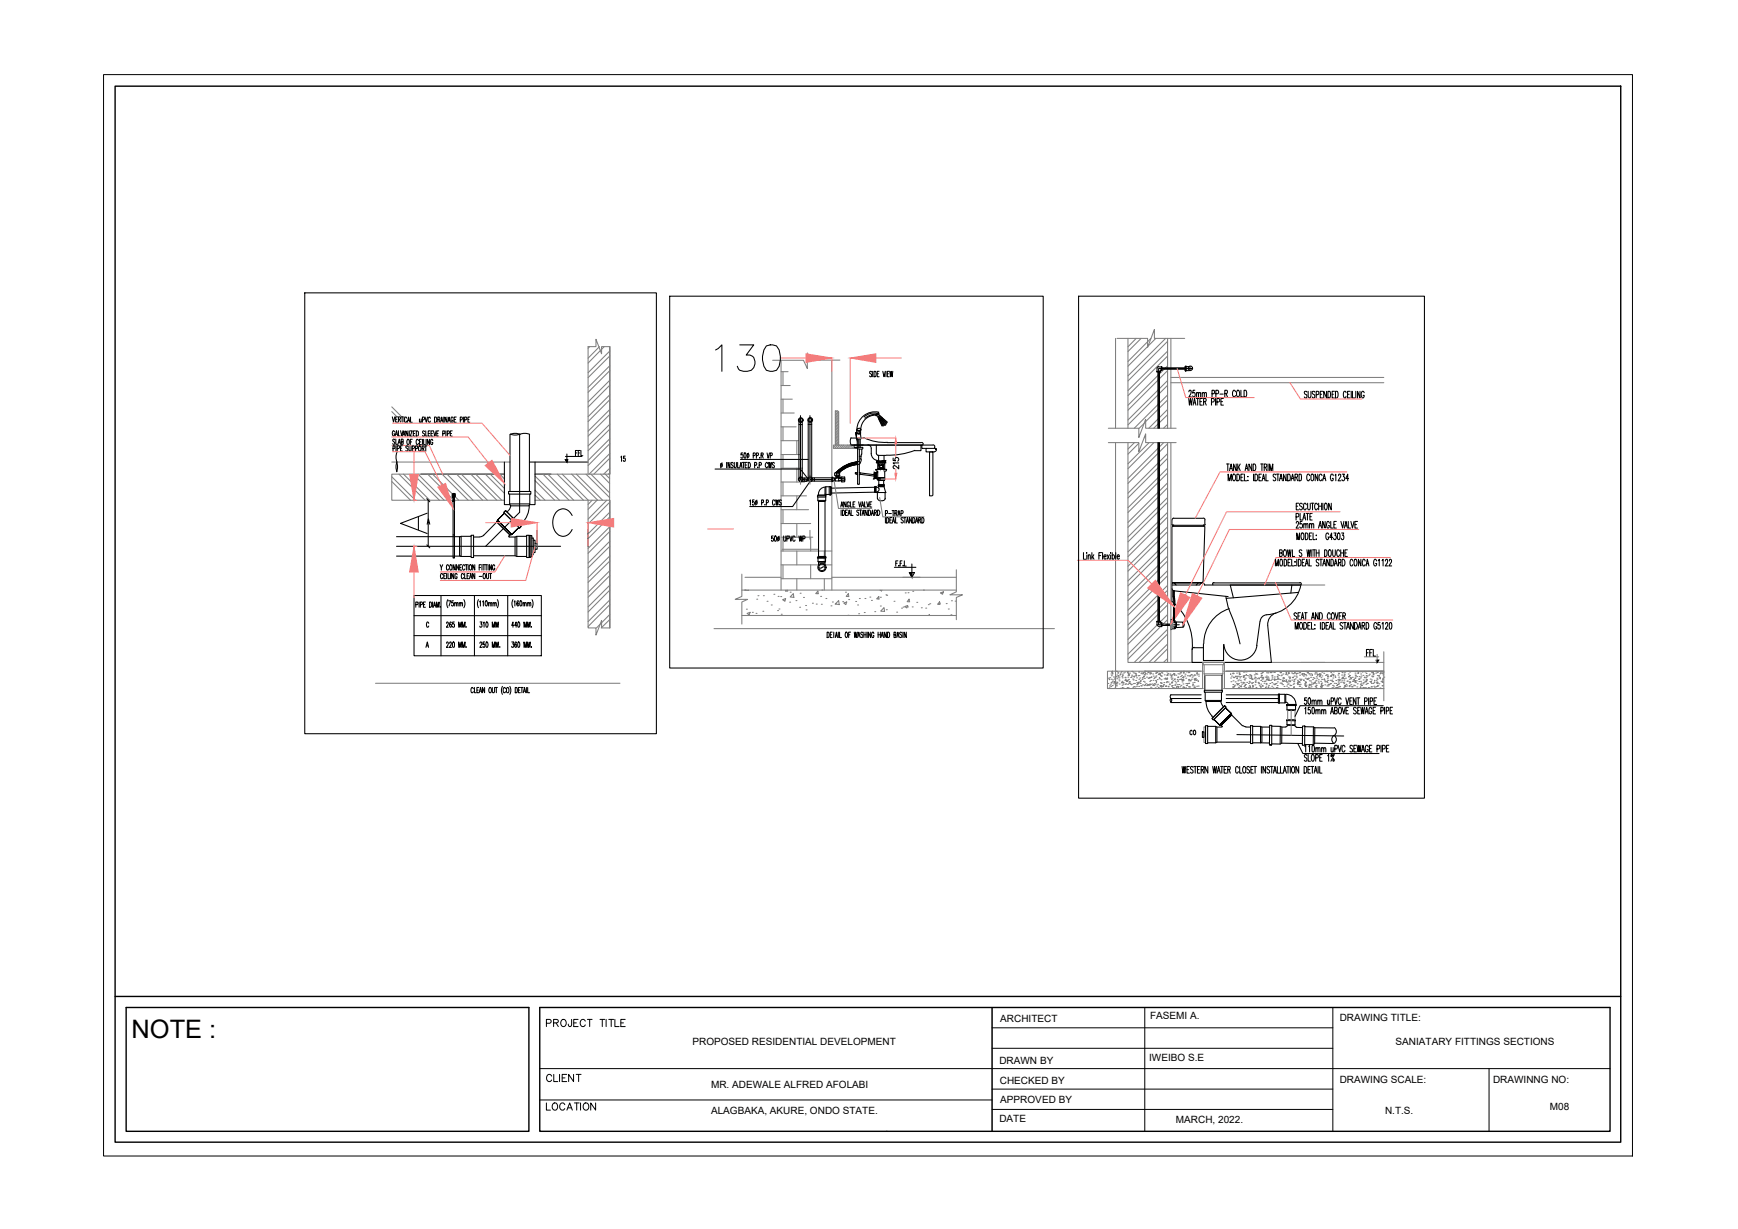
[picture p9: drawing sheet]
<svg xmlns="http://www.w3.org/2000/svg" width="420mm" height="297mm" viewBox="0 0 420 297" stroke-linecap="round" stroke-linejoin="round" font-family="sans-serif">
<defs><g id="words">
<text font-size="6.1" x="31.8" y="250.8">NOTE :</text>
<text font-size="4.9" x="130.9" y="269.5">LOCATION</text>
<text font-size="4.4" x="130.9" y="262.5">CLIENT</text>
<g font-size="2.4">
<text x="241.8" y="247">ARCHITECT</text>
<text x="278" y="246.3">FASEMI A.</text>
<text x="323.9" y="246.8">DRAWING TITLE:</text>
<text x="167.4" y="252.6">PROPOSED RESIDENTIAL DEVELOPMENT</text>
<text x="241.6" y="257.2">DRAWN BY</text>
<text x="277.8" y="256.5">IWEIBO S.E</text>
<text x="337.4" y="252.7">SANIATARY FITTINGS SECTIONS</text>
<text x="171.9" y="262.9">MR. ADEWALE ALFRED AFOLABI</text>
<text x="241.7" y="261.9">CHECKED BY</text>
<text x="323.9" y="261.7">DRAWING SCALE:</text>
<text x="360.9" y="261.7">DRAWINNG NO:</text>
<text x="171.9" y="269.2">ALAGBAKA, AKURE, ONDO STATE.</text>
<text x="241.8" y="266.5">APPROVED BY</text>
<text x="334.8" y="269.3">N.T.S.</text>
<text x="374.7" y="268.3">M08</text>
<text x="241.6" y="271.2">DATE</text>
<text x="284.3" y="271.4">MARCH, 2022.</text>
</g>
</g></defs>
<!-- layer: G-ANNO-TTLB -->
<g fill="none" stroke="#000" stroke-width=".24">
<path d="M130.5 258.3h258.7M132.1 247.3l1-.1 .1-.2v-.5l-1.1-.1v1.7M133.8 247.2l1-.1 .2-.2-.1-.4-1.1-.1v1.7M134.4 247.2l.6 .9M135.9 246.5a.81 .81 0 0 1 1 .7 .81 .81 0 0 1-1 .8l-.3-.5v-.4zM138.2 246.4l-.1 1.5-.4 .2-.3-.6M138.7 247.2h.6M139.8 246.4h-1.1v1.7h1.1M141.5 246.8a.63 .63 0 0 0-.7-.4 .63 .63 0 0 0-.5 .7v.4a.63 .63 0 0 0 .5 .6 .63 .63 0 0 0 .7-.4M142 246.4h1.1M142.6 246.4v1.7M145 246.4h1.2"/>
<path d="M145.6 246.4v1.7M146.5 246.4v1.7M147.2 246.4h1.2M147.8 246.4v1.7M148.6 246.4v1.7h1.1M150.1 247.2h.6M151.1 246.4h-1v1.7h1M239.8 243.5v29.9M239.8 253.4h82.4M239.8 248.4h82.4M130.5 265.9h109.3M239.8 268.1h82.4"/>
<path d="M239.8 263.2h82.4"/>
</g>
<!-- layer: G-ANNO-TTLB-THIN -->
<path d="M25 18h369.6v261.4h-369.6zM239.8 243.5v29.9M276.7 243.5v29.9M322.2 243.5v29.9M360 258.3v15.1" fill="none" stroke="#000" stroke-width=".24"/>
<!-- layer: G-ANNO-TTLB-MEDM -->
<path d="M27.8 20.8h364v255.3h-364zM27.8 240.8h364M30.5 243.5h97.4v29.9h-97.4zM130.5 243.5h258.7v29.9h-258.7z" fill="none" stroke="#000" stroke-width=".34"/>
<!-- layer: PDF9_PDF6__PL-DR-EQ -->
<g fill="none" stroke="#000" stroke-width=".25">
<path d="M212 99.9a3.5 3.5 0 0 0-3.1 .9M212.4 99.8v-.1l-.7 .5M212.5 99.6a4.4 4.4 0 0 0-5.3 4.2l.4 .3 .5-.2M201.1 115.4l.1 1h-.1M201.1 115.5v.7M201.2 115.5h.4v.7h-.4M201.2 115.3l.1 .1M201.3 116.3l-.1 .1M201.6 115.5v.7M201.7 116.2h.2M201.7 115.6h.2M201.8 114.4v.5"/>
<path d="M201.9 114.9l.1 .1M201.9 115.5l.8 .1v.6h-.8zM201.9 115.6h.1M201.9 115.1h.9M202 114.2l-.1 .1M202.2 114.1l.1 .2M202.2 115.1v.4M202.2 115.2l.3 .1h-.2M202.2 114.9l.1 .1M202.2 114.1l.2 .2M202.2 114.4v.5M202.2 115.3h.2"/>
<path d="M202.2 114.9l-.1 .1M202.2 115.5l.3-.1v.1M202.3 115.2v.2M202.3 114.2l-.1 .1-.1-.1M202.5 113.9l.3 .4h-.9M202.5 115.2v.2M202.5 113.8l.4 .4M202.5 114.2l.1 .1 .2-.1M202.5 115l.2-.1 .1 .1M202.5 115.3h.2M202.6 114.3l-.3-.3 .4 .3M202.6 113.7l.4 .4"/>
<path d="M202.6 114.4v.5M202.6 115.2v.2M202.6 115.1v.4M202.7 113.7l.3 .4M202.7 115.2h-.4M202.7 113.6l.4 .4M202.7 116.2h.1M202.7 116.2h.6M202.7 115.6h.6M202.7 115.4v.1M202.8 113.5l.4 .5M202.8 115v.3"/>
<path d="M202.9 114.2l.1 .1M202.9 115.3h.4M203 113.4l.3 .4M203 114.4v.5M203 114.9l-.1 .1M203 113.4l.4 .3M203 115.4l.1 .2M203.1 115.5l-.3 .1M203.1 115.4h-.3l.1 .1M203.2 113.3l.4 .3M203.2 115.4v.1M203.3 113.9l-.4-.4-.8 .8"/>
<path d="M203.3 113.2l.4 .4M203.3 115.4h-.5M203.3 113.1l.4 .4M203.3 115.4v.9M203.4 116.3l.2 .2M203.4 115.5l.2 .2M203.4 115.9l.2 .1M203.5 113l.4 .4M203.5 115.3h.5M203.5 116.5h.5M203.5 115.7h.5M203.5 116.1h.5"/>
<path d="M203.6 115.2l-.2 .2M203.6 115.6l-.2 .2M203.6 116l-.2 .1M203.7 112.9l.4 .4M203.7 112.9l.5 .4M203.8 113.5l-.3-.4-1.3 1.2M203.8 112.9l-1.4 1.4M203.8 112.8l.4 .4M204 112.8l.4 .4M204 112.7l.4 .4M204.1 115.2l.1 .2M204.1 115.6l.1 .2"/>
<path d="M204.1 116l.1 .1M204.1 112.6l.4 .5M204.1 115.7v.4M204.1 115.4v.9M204.2 116.3l-.1 .2M204.2 115.5l-.1 .2M204.2 115.9l-.1 .1M204.3 112.6l.4 .4M204.4 112.5l.4 .4M204.6 112.4l.4 .5M204.9 112.3l.5 .3M205 112.2l-1.5 1.5-.4-.4"/>
<path d="M205 112.2l.5 .4M205.1 112.2l.4 .4 .9-.8 .5 .5M205.2 112.8l-.5-.4-1.9 1.9M205.2 112.1l-1.2 1.3-.4-.4M205.2 112.1l.6 .5 .8-.8 .6 .5M205.3 112.1l.5 .5M205.4 112.1l-1.1 1.1M205.5 112.1l.4 .4M205.5 112l.5 .5M205.7 107.6h3M205.7 105.9h3.1M205.7 105.8l-.1 .7 .1 1"/>
<path d="M205.8 112l.4 .4M205.8 111.9l-.9 1-.4-.4-1.8 1.8M206.1 107.6h16.5v1.3h-1.5M206.1 112.4l-.5-.4-1 1-.4-.4-1.7 1.7M206.1 112.4l.8-.7 .4 .5-.6-.5-.7 .8M206.2 111.8l-.9 .9-.4-.4M206.3 111.8l.5 .6 .5-.6M206.5 108.4v-.8h16.4v.8h1M206.5 111.8l.6 .5M206.6 112.4l-.6-.5-.9 .9-.4-.4M206.6 108.1h2v.3l-.9 .1-.9-.2zM206.9 104.5l.2 1"/>
<path d="M206.9 104.9l.1 .8M207 111.7l.3 .4M207 104.9l.1 .3M207.1 111.6l.2 .3-.3 .4M207.1 111.7l-.8 .7-.5-.5M207.1 103.9v.8M207.1 104.6l-.1 1.5h1.1l-.1-1.5M207.1 106.1h.2M207.1 106.1l.1 .5M207.2 114.3l-.4-.1v.4h.4M207.2 111.6l.1 .2M207.2 106.1v.1"/>
<path d="M207.2 104.6l.4 .3 .5-.3M207.2 104.7l.4 .2 .5-.2M207.2 106.1v2M207.2 111.6l-.7 .8-.5-.5M207.3 108.4v8.7h.4v-8.6M207.3 111.6l-.7 .8-.4-.6M207.3 114.2h-.1v.5h.1M207.3 112.1l-.2 .2M207.4 104.1v.8M207.4 103.6h.3M207.4 104v.1M207.4 106.1v2"/>
<path d="M207.5 103.5l-.3 .2 .1 .3 .3 .1 .5-.2M207.7 106.1v2M207.7 112.2a7.3 7.3 0 0 0-4.8 2M207.7 114.2h.3v.5h-.3M207.7 104.1v.8M207.8 111.5a8.2 8.2 0 0 0-5.6 2.8M207.8 104v.1M207.8 103.5l.3 .3M208 114.6l3.3 .5M208 114.3l3.3 .4M208 106.1v2M208 110.8h.1"/>
<path d="M208.1 103.9l-.1 .8M208.2 110.3l-.1 .7M208.2 111l-.4 1.2M208.3 108.6v1.2l-.1 .5h-.5M208.8 105.8h.1a12.1 12.1 0 0 0 5.6 1.1M209.8 107.5a.83 .83 0 0 1 .8 .9v1.3M210.6 109.6a1.67 1.67 0 0 0 1.7 1.7M211.4 114.3l-.1 .1 .1 1.2M211.4 117.8v1.2M211.4 118.9l.2 .1M211.5 117.6h.2v1.4h-.2zM211.5 118.9h.2"/>
<path d="M211.5 118.7h.2M211.5 118.6h.2M211.5 118.2h.2M211.5 118.1h.2M211.5 118h.2M211.5 117.8h.2M211.5 118.4h.2M211.6 117.6l-.2 .1M211.7 100.4l.7-.6 .1 .2-.6 .5zM211.7 100.3a3.6 3.6 0 0 0-3.6 3.5M211.8 115.6l.1-.2 .3 .3M211.8 117.7l.1 1.2"/>
<path d="M211.8 119h2.3M211.8 117.8h.5l.1 .2M211.8 117.6h.1M211.9 107.6v2.1M211.9 100.1l-1.5 .2-1.3 .8M211.9 109.6l.4 .4M211.9 114.4v1M212 111.6l.2 .4M212 119l.1 .1M212.1 119.2v1.3M212.2 116h1.7v-2.2h.3l.1-.3h-2.6l.2 .3h.3l.1 2.3h1.5l.1-.1M212.2 113.5v-1.5h1.7v1.5"/>
<path d="M212.2 114.2l-.3 .2-.1-.1M212.2 115.5h1.7M212.2 113.2h1.7M212.2 110.1h2M212.3 118.7l-.4 .3M212.3 117.4h1.4M212.3 101l.5 .4M212.4 117.4h.1M212.4 110.1v1.2h-.2M212.4 117.5h1.3M212.4 111.3l.2 .2M212.4 116.1v1h1.2v-1"/>
<path d="M212.4 117.5h1.2v.1h-1.2zM212.4 100.6l1.7 2.2M212.5 117.6l-.2 .1M212.5 118l-.2 .7M212.5 101.4l.9 1.6M212.5 117.2v.2M212.5 117.1l-.1 .1M212.5 101.3l.3 .2M212.6 111.5h.9M212.6 100.4l1.9 1.6M212.6 100.3l-.4 .3M212.6 117.2v.2"/>
<path d="M212.7 100.3l.1 .5M212.7 100.9l1.5 1.8M212.7 101.6l.8 1.4M212.7 101.4l1 1.5M212.7 117.2v.2M212.9 100.6l.3 .5M213 117.2v.2M213.1 101.1l1.2 1.3M213.1 117.2v.2M213.2 100.8l.1 .3M213.2 100.9l1.2 1.3M213.2 101.2l1.1 1.1"/>
<path d="M213.2 117.2v.2M213.4 117.2v.2M213.6 117.2v.2M213.6 117.6l.2 .1M213.7 117.1l.1 .1M213.7 110.1v1.2M213.8 111.3l-.2 .2M213.8 117.8l.3 1.2M213.8 115.5h-1.5h1.5M213.8 117.4l-.1-.2h-1.4v.2M213.9 102.8l-1.2-1.8-.5-.3 1 2.3M214 119.2v1.3"/>
<path d="M214.1 111.6l-.2 .4M214.1 119l-.1 .1M214.2 119h-.1M214.5 107h8.2M221.2 108.9a17.7 17.7 0 0 1-7 1.1M222.8 106.9l.4 .4M222.9 107.6h2.6M223.1 107.4v.2h-.5M224.7 109.2h.8v10.5l-.2 .1h-.6zM225.6 107.5l.4 .4M225.9 108v.4h-2v.8h2M226 108.3a.4 .4 0 0 1 .4 .4 .4 .4 0 0 1-.4 .4"/>
<path d="M212.1 120.4l.3 .5 .3 .1M212.7 121h.7M214 120.4l-.3 .5-.3 .1M293.3 140.9h21M293.5 140.8l-.3 .2v.3M297.5 141.4h17M314.2 140.8l.4 .2-.1 .3"/>
<circle cx="207" cy="104.7" r=".15"/>
</g>
<!-- layer: PDF9_PDF6__ARCH -->
<g fill="none" stroke="#7f7f7f" stroke-width=".25">
<path d="M94.7 98.3l2.2 2.2M94.7 99.5l1.1 1M142.2 83.8v30.8M142.6 83.8l-.4 .4M144.9 83.8l-2.7 2.8M146.1 83.8l-3.9 4M147.4 83.8v30.8v-30.8M147.4 84.8l-5.2 5.3M147.4 88.4l-5.2 5.2M147.4 91.9l-5.2 5.3M147.4 95.4l-5.2 5.3M147.4 99l-5.2 5.2"/>
<path d="M147.4 86l-5.2 5.3M147.4 89.6l-5.2 5.2M147.4 93.1l-5.2 5.3M147.4 96.6l-5.2 5.3M188.8 87.1v55.5M188.8 89.8h1.7M188.8 93.2h2.2M188.8 96.5h2.7M188.8 99.8h3.2M189.3 89.8v3.4M189.3 96.5v3.3M201.1 87.1v55.5"/>
<path d="M201.9 99.3v8.3M202 99.3l-.1 .2M202.4 99.3l-.5 .5M202.7 99.5l-.8 .7M202.7 99.6v8M202.7 99.7l-.8 .8M203 87h-7l-.8-1.7v3.8l-1-2h-7.4M269.7 81.8v21.7M270 81.8h7.4v2.1l1.7-4.3v2.2h7.3M272.7 81.8v21.7M274.7 81.8l-2 2M275.9 81.8l-3.2 3.2"/>
<path d="M278.2 81.8l-5.5 5.6M279.4 81.8l-6.7 6.7M281.8 81.8l-9.1 9M282.3 84.9l-9.6 9.5M282.3 88.4l-9.6 9.6M282.3 92l-9.6 9.5M282.3 95.5l-8.1 8M282.3 99l-4.6 4.5M282.3 82.5l-9.6 9.6M282.3 86.1l-9.6 9.5M282.3 89.6l-9.6 9.5M282.3 93.1l-9.6 9.6"/>
<path d="M282.3 96.7l-5.3 5.2M283.1 81.8v21.7M283.1 92.5h51.4M283.1 91.2h51.4M94.7 111.7h28.6M94.7 115.2l5.7 5.7M94.7 116.4l4.5 4.5M96.4 114.6l6.4 6.3M97.6 114.6l6.3 6.3M99.9 114.6l6.3 6.3M101.1 114.6l6.3 6.3M103.4 114.6l6.3 6.3"/>
<path d="M104.6 114.6l6.3 6.3M106.9 114.6l6.3 6.3M108 114.6l6.4 6.3M110.4 114.6l6.3 6.3M111.5 114.6l6.3 6.3M113.8 114.6l6.3 6.3M115 114.6l6.3 6.3M117.3 114.6l4.6 4.6M118.5 114.6l3.4 3.4M120.8 114.6l1.1 1.1M121.9 114.6h-27.2v6.3h27.2M129.3 114.6h18.1v6.3h-18.1"/>
<path d="M129.3 118.5l2.5 2.4M129.3 115.1l6 5.8M129.3 119.7l1.3 1.2M129.3 116.2l4.8 4.7M131.2 114.6l6.4 6.3M132.4 114.6l6.3 6.3M134.7 114.6l6.4 6.3M135.9 114.6l6.3 6.3M138.2 114.6l6.3 6.3M139.3 114.6l6.4 6.3M141.7 114.6l5.7 5.7M142.8 114.6l4.6 4.5"/>
<path d="M145.2 114.6l2.2 2.2M146.3 114.6l1.1 1.1M147.4 102.5l-5.2 5.3M147.4 106l-5.2 5.3M147.4 109.6l-5 5M147.4 113.2l-1.5 1.4M147.4 100.2l-5.2 5.2M147.4 103.7l-5.2 5.2M147.4 107.2l-5.2 5.3M147.4 110.7l-3.8 3.9M147.4 114.3l-.3 .3M188.8 103.2h3.7"/>
<path d="M188.8 106.5h4.2M188.8 109.9h4.7M188.8 113.2h5.2M188.8 116.5h5.7M188.8 119.8h6.2M189.3 103.2v3.3M189.3 109.9v3.3M189.3 116.5v3.3M192.6 106.5v3.4M192.6 113.2v3.3M192.6 119.8v3.4M201.6 107.7h-.1"/>
<path d="M202 108.1l-.2 .2M202.4 107.8l-.2 .2M202.6 107.6l-.1 .1M202.7 107l-1.2 1.2M202.7 103l-.8 .8M202.7 103.4l-.8 .7M202.7 100.1l-.8 .8M202.7 100.5l-.8 .8M202.7 100.8l-.8 .8M202.7 101.2l-.8 .8M202.7 101.6l-.8 .8M202.7 101.9l-.8 .8"/>
<path d="M202.7 102.3l-.8 .8M202.7 102.6l-.8 .8M202.7 103.7l-.8 .8M202.7 104.1l-.8 .8M202.7 104.4l-.8 .8M202.7 104.8l-.8 .9M202.7 105.2l-.8 .8M202.7 105.5l-.8 .8M202.7 105.9l-.8 .8M202.7 106.3l-.8 .8M202.7 106.6l-.8 .8M202.7 107.4l-.2 .2"/>
<path d="M202.8 108.2l-.1 .2M203 107.6l-.8 .8M203.2 107.9l-.2 .2M203.5 107.6l-.2 .2M203.7 108.3l-.1 .1M204 107.6l-.8 .8M204 108l-.2 .2M204.4 107.7l-.3 .2M204.8 108.1l-.2 .2M204.9 107.6l-.8 .8M205.2 107.8l-.3 .2M205.4 107.6l-.2 .1"/>
<path d="M205.6 108.2l-.1 .2M205.8 107.6l-.8 .8M206 107.9l-.2 .2M206.2 108.1l-.2 .3M206.2 107.7l-.1 .1M206.5 107.6h-5v.8h5M267.9 103.5h7.4v2.2l1.7-4.4v2.2h7.3M267.9 107h7.4v2.2l1.7-4.3v2.1h7.3M269.7 107v59.4M272.7 107v53.1h9.6v-53.1v53.1M274.2 107l-1.5 1.5M275.3 107.1l-2.6 2.7"/>
<path d="M276.7 102.3l-1.4 1.3M277 105.4l-.4 .4M277.8 107l-5.1 5.1M278.9 107l-6.2 6.3M281.3 107l-8.6 8.7M282.3 103.5v-21.7v21.7M282.3 102.6l-1 .9M282.3 109.6l-9.6 9.6M282.3 113.2l-9.6 9.5M282.3 116.7l-9.6 9.6M282.3 100.2l-3.4 3.3M282.3 107.3l-9.6 9.5"/>
<path d="M282.3 110.8l-9.6 9.6M282.3 114.3l-9.6 9.6M282.3 117.9l-9.6 9.6M283.1 107v53.1M142.2 120.9v30.9h1.9v1.7l1.3-3.5v1.8h2M143.1 120.9l-.9 1M144.3 120.9l-2.1 2.2M146.7 120.9l-4.5 4.6M147.4 123.8l-5.2 5.2M147.4 127.3l-5.2 5.2M147.4 130.8l-5.2 5.3M147.4 134.4l-5.2 5.2"/>
<path d="M147.4 137.9l-5.2 5.3M147.4 121.4l-5.2 5.3M147.4 124.9l-5.2 5.3M147.4 128.4l-5.2 5.3M147.4 132l-5.2 5.2M147.4 135.6l-5.2 5.2M147.4 139.1l-5.2 5.3M179.3 138.8v5.3l-1.6 .8h3l-1.4 .6v5.3M188.8 123.2h6.7M188.8 129.8h7.7M188.8 133.2h12.3M188.8 136.5h12.3"/>
<path d="M188.8 139.9h12.3M189.3 123.2v3.3M189.3 129.8v3.4M189.3 136.5v3.4M192.6 126.5v3.3M192.6 133.2v3.3M192.6 139.9v2.7M196 126.5h-7.2M196 129.8v3.4M196 136.5v3.4M199.3 133.2v3.3M199.3 139.9v2.7"/>
<path d="M231.2 137.7v5.3l-1.6 .8h3.1l-1.5 .6v5.4M282.3 120.3l-9.6 9.5M282.3 123.8l-9.6 9.6M282.3 127.3l-9.6 9.6M282.3 130.9l-9.6 9.5M282.3 134.4l-9.6 9.5M282.3 137.9l-9.6 9.6M282.3 121.4l-9.6 9.6M282.3 125l-9.6 9.5M282.3 128.5l-9.6 9.5M282.3 132.1l-9.6 9.5M282.3 135.6l-9.6 9.6"/>
<path d="M282.3 139.1l-9.6 9.6M147.4 151.8v-30.9v30.9M147.4 141.4l-5.2 5.3M147.4 145l-5.2 5.2M147.4 148.5l-3.2 3.3M147.4 142.6l-5.2 5.3M147.4 146.1l-5.2 5.3M147.4 149.7l-2.1 2.1M179.3 142.6h51.9M179.3 148.8h51.9M180.1 142.6h.1M180.1 142.6h.8"/>
<path d="M180.4 147.2h.1M180.6 148.3l.7-.3-.2 .6zM181.9 148h.1M182.8 148.3h.1M182.9 144.8h.1M183.2 144h.1M184.4 147.7h.1M184.5 144h.1M185.4 145.3h.1M186.5 146.2h.1M187.1 143.6h.1M188 147.6h.1"/>
<path d="M188.1 144.1h.1M188.3 147.2h.1M188.7 144.2h.1M188.9 148.5h.1M189.2 144.9l.7-.2-.1 .6zM190 142.6l-.1 .3h.5v-.3M190.9 145.5h.1M191 143.1h.1M191.8 143.5l.1 .9-.9-.1zM192.4 145.2h.1M193.3 146.8h.1M193.4 143.4h.1"/>
<path d="M194.2 144.4h.1M194.7 146.3h.1M194.9 147.4h.1M196.4 145.8h.1M197.3 146h.1M197.7 142.9l.1 .6h-.6zM198.4 144.1h.1M198.6 146.1h.1M198.7 142.6h.1M199.7 144.7h.1M200.9 146.4h.1M201.2 145.5h.1"/>
<path d="M201.9 146h.1M201.9 146l.8-.8 .2 .9zM203.7 145.4h.1M204 145.8l.7-.3-.2 .6zM204.4 143.1h.1M205 148.7h.1M205.1 143.5l.1 .7-.6-.1zM205.2 144.9h.1M206.9 145.4h.1M207.3 146.2h.1M207.6 148.3h.1M207.7 144.7h.1"/>
<path d="M208.9 148h.1M209.1 144.7h.1M210.3 144.3h.1M210.7 145.1h.1M211.5 147.8h.1M212.4 144.2l.1 .6-.6-.1zM212.7 142.6l.4 .2 .1-.2M212.8 146.5h.1M212.8 144.4h.1M213.7 146.9l.1 .9-.9-.1zM214.2 143.8h.1M214.3 147.4h.1"/>
<path d="M214.3 143.9h.1M216.1 145.3h.1M216.8 148h.1M217.9 147h.1M218.3 146.7h.1M218.7 146.6l.7-.3-.2 .6zM218.8 143.3h.1M219.4 146.7h.1M219.5 143.3h.1M219.8 144.8l.1 .7-.6-.1zM220.5 146.7h.1M220.7 142.9h.1"/>
<path d="M221.6 145.6h.1M222.7 146.9h.1M223.2 142.6h.1M223.8 147h.1M224.4 146.1h.1M224.5 148.8l.2-.3v.3M224.8 145.9h.1M227.1 145.8h.1M227.1 145.5l.2 .6h-.6zM227.3 143.3l.8-.3-.2 .6zM228.7 145.9h.1M229.2 147.2h.1"/>
<path d="M229.9 148.6h.1M230 145.2h.1M230.9 145.3h.1M282.3 141.5l-9.6 9.5M282.3 145l-9.6 9.6M282.3 148.5l-9.6 9.6M282.3 152.1l-8.1 8M282.3 155.7l-4.5 4.4M282.3 159.2l-1 .9M282.3 142.7l-9.6 9.5M282.3 146.2l-9.6 9.5M282.3 149.8l-9.6 9.5"/>
<path d="M282.3 153.2l-6.9 6.9M282.3 156.8l-3.4 3.3M267.8 165.2h.1M267.9 163.9h.1M268.1 164.2l.1 .1zM268.1 166.2h.1M268.2 165.8h.1M268.3 163.8h.1M268.4 165.5h.1M268.5 165.9h.1M268.6 165.1h.1M268.6 162.9h.1"/>
<path d="M268.6 164.2h.1M268.6 164.9h.1M268.7 163.3h.1M268.7 162.4h.1M268.7 162.3l.3-.1-.1 .2zM268.8 162.6h.1M268.9 164.8h.1M268.9 165.7h.1M269 164.3h.1M269 162.7l-.1 .2zM269.2 163.6h.1M269.2 165.3h.1"/>
<path d="M269.3 164.9l.1-.2 .1 .2zM269.5 164.7h.1M269.5 166.3h.1M269.6 163.7h.1M269.6 163.9l.1 .3h-.2zM269.7 165.2h.2l-.1 .2zM269.7 162.2h.1M269.8 165.6h.1M269.8 163.5h.1M269.9 165.8h.1M269.9 164.9h.1M270 163.2h.1"/>
<path d="M270 164h.1M270 165.3h.1M270 162.3h.1M270 164.9h.1M270.2 162.7h.1M270.2 163.7h.1M270.2 162.6h.1M270.3 163.4l.2-.1zM270.5 164.1h.1M270.5 164.5h.1M270.5 163.7h.1M270.6 165.3h.1"/>
<path d="M270.8 166.4h.1M270.9 162.9v.2h-.2zM270.9 162.6h.1M270.9 166.4h.1M271.1 162.3h.1M271.2 163.5h.1M271.2 164.9v.2zM271.2 166.3l.3-.1-.1 .2zM271.2 164.7h.1M271.2 165.6h.1M271.3 163.8h.1M271.3 162.9h.1"/>
<path d="M271.3 163.2h.1M271.5 165.1h.1M271.5 165.4h.1M271.5 166.3h.1M271.5 165h.1M271.6 162.6h.1M271.9 164.4l.2-.1zM271.9 162.4h.1M272 163.7h.1M272 165.4h.1M272 163.8h.1M272.1 165.3h.1"/>
<path d="M272.2 164.3h.1M272.5 164.4v.3l-.2-.1zM272.5 166.2h.1M272.5 162.3h.1M272.6 162.5l.1-.1zM272.6 166.2h.1M272.6 165.4h.1M272.6 163.7h.1M272.6 164.5h.1M272.7 162.8h.1M272.8 163.1l-.1 .1zM272.8 164.2h.1"/>
<path d="M272.8 165.1h.1M272.9 163.3h.1M272.9 163h.1M272.9 166.3h.1M273 164.7h.1M273.1 162.7h.1M273.1 165.1l.1 .1zM273.1 165.1h.1M273.3 163.7h.1M273.4 165.4h.1M273.5 165.4h.2zM273.5 163.6h.1"/>
<path d="M273.6 162.3h.1M273.6 163.2h.1M273.8 164.1h.1M273.8 162.4h.1M273.9 166.1h.1M274 164.3h.1M274 165.2h.1M274 163.4h.1M274 162.6h.1M274.1 163.6l.2-.2-.1 .3zM274.1 165.9h.1M274.2 165.2h.1"/>
<path d="M274.4 162.7h.1M274.4 166h.1M274.5 162.8h.1M274.5 163.1h.1M274.5 164.5h.1M274.7 163.2l-.1 .2zM274.8 165.9h.1M274.8 163.8h.1M274.8 164.9h.1M274.8 165.5h.1M274.9 165.4l.2-.2v.2zM275.1 163.3h.1"/>
<path d="M275.2 164.8l.1 .3h-.2zM275.3 165.1h.1M275.3 165.9h.1M275.3 162.4h.1M275.3 164.2h.1M275.4 162.4h.1M275.4 163.3h.1M275.4 164.8h.1M275.5 163.9h.1M275.6 164.6l.3-.1zM275.6 165.2h.1M275.8 165.7h.1"/>
<path d="M275.8 162.8h.1M275.9 165.8h.1M275.9 162.4h.1M276.1 164.2h.1M276.2 162.9h.1M276.2 163.8h.1M276.2 163.9h.1M276.2 165.5h.1M276.3 162.7l.2-.1-.1 .2zM276.4 164.7h.1M276.6 163.4v.2h-.2zM276.6 166.4h.1"/>
<path d="M276.6 165.7h.1M276.6 163.1h.1M276.7 164h.1M276.7 164.8h.1M276.7 162.6h.1M276.7 160.1h57.8M276.7 162.2h13.6M276.7 162.2h.1M276.7 163.1h.1M276.8 162.8h.1M276.9 165.4l-.1 .1zM277 165.3h.1"/>
<path d="M277.2 163.7h.1M277.2 165.7l.2-.1zM277.2 162.9h.1M277.4 165.5h.1M277.5 165.5h.1M277.6 163.9h.1M277.6 165.7h.1M277.7 162.3v.3l-.2-.1zM277.8 165.4l.3-.1v.2zM277.8 162.6h.1M277.9 163.7h.2l-.1 .2zM277.9 164.7h.1"/>
<path d="M277.9 165.5h.1M278 162.9h.1M278 163.8h.1M278.1 165.4h.1M278.1 162.6h.1M278.1 164.5h.1M278.1 162.8h.1M278.1 166.1h.1M278.3 163.7l.1-.1zM278.4 166.3h.1M278.4 165.3h.1M278.7 162.9h.1"/>
<path d="M278.7 164.4h.1M278.8 163.4h.1M278.8 165.5l-.1 .2zM278.9 164h.1M278.9 165.7h.1M279 165.3h.1M279.1 165.3h.1M279.1 163.7h.1M279.2 166.2h.1M279.3 165.4h.1M279.3 164.5h.1M279.4 162.7h.1"/>
<path d="M279.4 163.6h.1M279.5 164.8h.1v.1zM279.5 162.4h.1M279.5 163.4h.1M279.5 162.6h.1M279.7 162.5h.1M279.7 165.8h.1M279.8 164.3h.1M279.8 165.4h.1M280 166.2h.1M280 163h.1M280.1 162.9h.2l-.1 .1z"/>
<path d="M280.2 162.3h.1M280.3 163.7l-.1 .2zM280.3 164.1h.1M280.4 165.7h.1M280.5 162.7v.2h-.2zM280.5 163.2h.1M280.5 165.9l.2-.2v.2zM280.5 165h.1M280.6 165.2h.1M280.6 166h.1M280.7 164.3h.1M280.7 163.4h.1"/>
<path d="M280.7 166h.1M280.8 162.6h.1M280.8 165.1h.1M280.9 165.7v.2h-.2zM280.9 162.7h.1M281 165.9l.2-.1-.1 .2zM281.2 162.3h.1M281.2 165.6h.1M281.3 165.4h.1M281.4 165h.1M281.4 164.1h.1M281.4 163.1h.1"/>
<path d="M281.7 164l.1-.1v.2zM281.7 165.9h.1M281.8 164.1h.1M281.8 165.8h.1M281.9 165.9h.1M282 165h.1M282 164.2h.1M282 164.1l.3-.2v.2zM282 162.4h.1M282 163.2h.1M282 163.9h.1M282 164.7h.1"/>
<path d="M282.1 163h.1M282.2 163.2h.1M282.3 162.8h.1M282.4 164.8h.1M282.5 165.9l.1 .1zM282.7 165.5h.1M282.7 165.3h.1M282.8 162.9h.1M282.8 163.2h.1M283.1 163.4l.2-.2v.2zM283.1 163.8h.1M283.2 164.2h.1"/>
<path d="M283.2 165.1l.2-.2v.2zM283.2 165.9h.1M283.3 164.8h.1M283.3 165.7h.1M283.4 163.9h.1M283.4 163.1h.1M283.4 166.3l.2-.1 .1 .2zM283.6 164.4h.1M283.6 162.2h.2M283.7 162.9h.1M283.7 166.2h.1M283.8 162.8h.1"/>
<path d="M283.9 163.2l.1-.1zM283.9 164.2l.2-.1zM284 165.6h.1M284 164.7h.1M284.1 165.5h.1M284.2 163.2h.1M284.2 165.1h.1M284.5 166v.2h-.2zM284.6 166.4h.1M284.6 164.2h.1M284.6 165.9h.1M284.6 165.5h.1"/>
<path d="M284.7 163.7h.1M284.7 164.6h.1M284.7 162.9h.1M284.7 163.6h.1M284.8 166.1l.2-.1-.1 .2zM285 165.4h.1M285.1 162.9h.1M285.1 164.2h.1M285.3 162.6h.1M285.3 166h.1M285.4 163.5h.1M285.4 164.2l.2-.1z"/>
<path d="M285.4 162.6h.1M285.5 162.4l.1-.1zM285.5 165.7h.1M285.6 163.2h.1M285.7 164.4h.1M285.8 164.8h.1M285.9 163.8l.2-.2v.2zM285.9 166.2h.1M286 164.2v.2zM286 165.3h.1M286 166.3h.1M286 164.3h.1"/>
<path d="M286 163.6h.1M286 164.4h.1M286 166h.1M286.1 162.7h.1M286.1 162.5h.1M286.2 162.2l-.1 .1 .2-.1M286.4 166.2l-.2 .2zM286.4 163.4h.1M286.5 162.9h.1M286.6 166.2h.1M286.7 165.2h.1M286.7 163.9h.1"/>
<path d="M286.8 162.4h.1M286.8 165.7h.1M286.9 165.7h.1M287 165.2h.2l-.1 .2zM287 163.3h.1M287.1 162.3h.1M287.3 166h.1M287.3 165.2h.1M287.3 164.5h.1M287.4 164.3h.1M287.4 165.1h.1M287.4 164.2h.1"/>
<path d="M287.4 162.5h.1M287.4 163.4h.1M287.4 166h.1M287.5 162.4l-.1 .2zM287.6 163.4l.2-.1zM287.6 166h.1M287.8 164.5l.1-.1v.2zM287.9 163h.1M288 164.2h.1M288.1 163.2h.1M288.2 166.4h.1M288.2 163.7h.1"/>
<path d="M288.3 165.7h.1M288.3 165.1h.1M288.3 165.4h.1M288.4 163.4h.1M288.6 166.3l.2-.1-.1 .2zM288.6 165.8h.1M288.7 164.2l.2-.2v.3zM288.7 164.1h.1M288.7 164.9h.1M288.7 163.1h.1M288.8 163.2h.1M288.8 164.4h.1"/>
<path d="M288.8 162.3h.1M288.8 166.1h.1M288.9 164.3h.1M289 164h.1M289.2 164.4l.2-.1zM289.3 162.7l.1-.1v.2zM289.3 165.9h.1M289.3 163.1h.1M289.7 165.8h.1M289.7 162.9h.1M289.7 164.6l-.1 .1zM289.7 163.4h.1"/>
<path d="M290.9 162.2h-23.2v4.2h23.2M295.8 162.2h38.7h-38.1M295.8 166.4h38.7h-38.1M297.5 162.9h.1M297.5 163.9h.1M297.6 164.8h.1M297.7 163.4h.1M298 162.8h.1M298 166.3h.1M298 166h.1M298 165.4h.1M298 162.7h.1"/>
<path d="M298.1 163.7h.1M298.1 164.5h.1M298.1 166.2h.1M298.1 162.8h.1M298.2 163.7h.1M298.3 163.8h.1M298.3 165.9l.2-.1v.2zM298.5 165.6h.1M298.6 164.8h.1M298.8 163.4v.2h-.1zM298.9 162.7h.1M298.9 165.2h.1"/>
<path d="M299 164l.1-.1v.2zM299 163.6h.1M299.1 163.4h.1M299.2 165.4l-.1 .1zM299.2 165.4h.1M299.2 164.5h.1M299.4 166.1h.1M299.4 165.2h.1M299.4 163.4h.1M299.4 164.3h.1M299.5 162.6h.1M299.5 166.4h.1"/>
<path d="M299.5 166.2h.1M299.6 162.9l.1-.1 .1 .2zM299.6 162.4h.1M299.6 165.7h.1M299.7 163.8h.1M299.9 164.4h.1M299.9 163.5h.1M300 164.9h.1M300.1 165.7l.1 .3-.3-.1zM300.2 165.4h.1M300.5 164.9h.1M300.5 163.6h.1"/>
<path d="M300.5 165.1l.2-.2v.2zM300.5 163.4h.1M300.6 163.7h.2zM300.6 162.4h.1M300.6 163.4h.1M300.7 165.9h.1M300.8 164.2h.1M300.8 165.1h.1M300.8 163.3h.1M300.8 162.4h.1M300.8 164.3h.1M300.9 166.3h.1"/>
<path d="M301 165.5l.1 .2h-.2zM301 163.9h.1M301.1 165.4h.1M301.1 166.2h.1M301.2 163.2l.1-.1zM301.3 162.4h.1M301.4 164.9h.1M301.6 163.3h.1M301.8 166.1h.1M301.8 165.2h.1M301.9 163.6h.1M302 164.7h.1"/>
<path d="M302 165.7h.1M302.1 164.9h.1M302.1 166.4h.1M302.1 166.1l.2-.1-.1 .2zM302.1 164h.1M302.1 163.1h.1M302.1 163.2h.1M302.2 162.3h.1M302.3 162.3h.1M302.3 166.3h.1M302.4 163.4l.2-.2v.2zM302.4 162.3h.1"/>
<path d="M302.4 163.9h.1M302.5 165.1h.1M302.5 164.1h.1M302.6 163.7v.2h-.2zM302.6 165.2h.1M302.7 164.2l.2-.1zM302.8 165.9h.1M302.8 165h.1M302.9 166.4h-.2l.2-.2 .1 .2M302.9 165.7l.1 .2zM303.2 163.1h.1M303.2 164h.1"/>
<path d="M303.3 162.3l.2-.1v.2zM303.3 163.7h.1M303.4 165.5h.1M303.4 164.7h.1M303.5 163.8h.1M303.5 164.9h.1M303.5 162.9h.1M303.5 164.4h.1M303.6 162.8h.1M303.6 166.2h.1M303.7 166.4h.1M303.8 162.9h.1"/>
<path d="M303.8 162.3h.1M303.8 164h.1M304.1 164.9h.1M304.2 163.9h.1M304.2 165.1h.1M304.3 165.2h.2zM304.4 163.9l-.1 .2zM304.4 165.7h.1M304.7 166h.2zM304.7 166.2h.1M304.7 163.7h.1M304.8 164.5h.1"/>
<path d="M304.8 165.4h.1M304.8 163.7h.1M304.9 162.7h.1M304.9 162.9h.1M304.9 163.3h.2zM305 164.1h.1M305.1 165.7h.1M305.2 164.7h.1M305.2 162.6h.1M305.2 165.9h.1M305.2 163.8l.2-.1v.2zM305.2 162.4h.1"/>
<path d="M305.3 164.1h.1M305.6 165.1h.1M305.7 164.7h.1M305.8 163.7h.1M305.8 164.6h.1M305.9 162.2h.1M305.9 166.3l.1-.1zM306 166h.1M306.1 164.3h.1M306.1 165.2h.1M306.1 165.5h.1M306.1 163.4h.1"/>
<path d="M306.1 163.8h.1M306.2 162.6h.1M306.2 164.2l.1-.1zM306.5 163.6h.1M306.5 164.4l.2-.1zM306.5 162.6h.1M306.5 163.9h.1M306.6 162.4h.1M306.7 164.2h.1M306.7 162.3h.1M306.7 165.7h.1M306.7 166v.2h-.2z"/>
<path d="M306.8 164.5h.1M307 165.2h.1M307.1 166.3h.1M307.1 162.5l.3-.1-.1 .2zM307.2 162.6h.1M307.2 164.4h.1M307.4 164.2h.1M307.4 165h.1M307.4 165.9h.1M307.5 163.2h.1M307.5 163.4h.1M307.5 162.4h.1"/>
<path d="M307.5 163.8h.1M307.7 166.2h.1M307.8 165.3h.1M307.9 162.3l-.2 .1zM307.9 164.3l.3-.2v.2zM308 162.5h.1M308.1 165.4h.1zM308.1 164.2h.1M308.1 163.6h.1M308.2 162.4h.1M308.2 164.2v.2h-.1zM308.2 165.4h.1"/>
<path d="M308.4 165.2h.1M308.5 164.3h.1M308.5 165.2h.1M308.6 166.2l-.1 .2zM308.7 163.6l.2-.2-.1 .3zM308.7 166.2h.1M308.8 165.7h.1M308.8 164.2h.1M308.8 164.8h.1M308.8 163.1h.1M308.8 163.9h.1M308.9 163.9h.1"/>
<path d="M309.1 164.2h.1M309.1 163.2h.1M309.4 165.1h.1M309.4 162.6h.1M309.5 164.3h.1M309.6 163.3h.1M309.7 162.4l.1 .2h-.2zM309.7 165.1h.1M309.8 163.2h.1M309.8 165.3h.1M310 166.4h.1M310.1 165.5h.1"/>
<path d="M310.1 164.4l-.1 .2zM310.1 164.7h.1M310.1 164.1h.1M310.1 162.9h.1M310.1 163.8h.1M310.3 164.6l.2-.1zM310.3 163.9h.1M310.4 165.9h.1M310.4 166.4h.1M310.8 163h.1M310.8 162.6h.1M310.9 164.3h.1"/>
<path d="M310.9 162.7l.2-.1zM311 164.5v.2h-.2zM311 164.9h.1M311 165.8h.1M311.2 163.1h.1M311.2 166.4h.1M311.2 165.4h.1M311.3 164.8h.1M311.4 166.2h.1M311.5 165.3h.1M311.5 163.6h.1M311.5 164.4h.1"/>
<path d="M311.5 162.7h.1M311.6 162.6v.2zM311.7 164.8h.1M311.7 164h.1M311.8 163.8h.1M311.8 163.7h.1M311.8 164.7l.2-.1zM311.8 165.7l.3-.1zM312.1 165.7h.1M312.2 162.6h.1M312.3 164.4h.1M312.4 163.7h.1"/>
<path d="M312.5 163.7h.1v.1zM312.5 162.8h.1M312.6 165.4h.1M312.7 162.8h.1M312.7 166.2h.1M312.7 166h.1M312.7 164.7h.1M312.8 165.1h.1M312.8 164.6h.1M312.8 164.3h.1M312.9 163.4h.1M312.9 162.5h.1"/>
<path d="M313.1 162.7h.1M313.1 164.1h.1M313.3 163.4h.1M313.4 162.9l.1-.1zM313.4 163.7h.1M313.6 166.4h.1M313.6 162.7h.1M313.7 165.4h.1M313.7 164.4h.1M313.8 164.9v.3h-.2zM313.9 164.7v.2h-.2zM314 165.4h.1"/>
<path d="M314 164.8l.2-.1v.2zM314.1 164.9h.1M314.1 165.9h.1M314.1 162.6h.1M314.1 164.1h.1M314.2 163.2h.1M314.2 162.3h.1M314.2 162.6h.1M314.2 165.9h.1M314.3 165.4h.1M314.3 164.3h.1M314.4 164.4h.1"/>
<path d="M314.6 164.2h.1M314.6 166.3h.1M314.7 162.9h.2l-.1 .1zM314.8 163.2h.1M315.1 164.3h.1M315.1 162.8h.1M315.1 163.4h.1M315.1 164.5h.1M315.4 162.9v.2h-.2zM315.4 165.2h.1M315.4 165.5h.1M315.4 165.7h.1"/>
<path d="M315.5 164.8h.1M315.5 163.9h.1M315.6 163h.1M315.7 165.9l.1-.1zM315.7 163.3h.1M315.7 164.9l.1 .2zM315.7 162.3h.1M315.7 165.6h.1M315.9 164h.1M315.9 164.2h.1M316 164.2h.1M316.2 162.4v.2h-.2z"/>
<path d="M316.2 164l.3-.1-.1 .2zM316.3 166h.1M316.4 162.3h.1M316.4 162.9h.1M316.4 166.2h.1M316.5 162.9h.1M316.5 164.5h.1M316.6 165.4v.3l-.2-.1zM316.7 163.2h.1M316.8 166.3h.1M316.8 165.4h.1M316.8 165.6h.1"/>
<path d="M316.8 163.7h.1M316.8 164.6h.1M316.9 162.9h.1M317 166h.1M317 165.1h.1M317.3 163.1l-.1 .1zM317.3 165.4h.1M317.3 164.3h.1M317.4 163.8h.1M317.5 165.2h.2zM317.7 164h.1M317.7 164.9h.1"/>
<path d="M317.8 165.1l.2-.2-.1 .2zM317.8 162.9h.1M317.9 164.6h.1M317.9 162.6h.1M317.9 165.9h.1M318 165.9h.1M318.1 166.2h.1M318.1 164.4h.1M318.1 165.3h.1M318.2 162.6h.1M318.2 163.6h.1M318.2 165.7h.1"/>
<path d="M318.3 163.9h.1M318.4 162.9h.1M318.4 163.2l.3-.1zM318.7 164.8h.1M318.7 164.3h.1M318.8 165.1h.1M318.8 163l.2-.2 .1 .3zM318.9 163.5h.1M319 162.9h.1M319.2 163.2v.2h-.2zM319.2 162.9h.1M319.2 164.7h.1"/>
<path d="M319.3 163.8h.1M319.4 165.8v.2h-.2zM319.4 166.1l.2-.1-.1 .2zM319.4 165.7h.1M319.5 165.2v.2h-.1zM319.5 164.2h.1M319.5 165.1h.1M319.5 166h.1M319.5 162.3h.1M319.5 163.4h.1M319.6 162.4h.1M319.6 165.7h.1"/>
<path d="M320 164.2l.2-.1zM320 162.7h.1M320.1 164.4h.1M320.3 165.5h.1M320.3 164.6h.1M320.3 164.8h.1M320.4 163.2h.1M320.6 163.1h.1M320.7 162.3l.1-.1zM320.7 164.7h.1M320.8 165.8h.1M320.8 164.9h.1"/>
<path d="M320.9 164h.1M320.9 162.3h.1M320.9 163.2h.1M320.9 164.5h.1M321 163.4l.1 .2h-.2zM321 163.6h.1M321 165.8h.1M321 165.4h.1M321.3 165.4h.1M321.4 165.4l-.1 .1zM321.5 164.4h.1M321.6 165.2h.2z"/>
<path d="M321.7 163.4l.1-.2 .1 .2zM321.7 163.4h.1M321.7 162.6h.1M321.9 164.5h.1M322 164.4h.1M322 162.9h.1M322 166.3h.1M322 166.4l.2-.2v.2M322 163.1h.1M322.1 164.8h.1M322.1 165.7h.1M322.2 164.7h.1"/>
<path d="M322.2 163.9h.1M322.3 163.3l.1-.1zM322.3 163h.1M322.3 166.2h.1M322.3 162.4h.1M322.4 165.8h.1M322.6 165.1h.1M322.6 163.4h.1M322.9 163.6l-.1 .1zM322.9 166.2h.1M322.9 165.2h.1M322.9 164.5h.1"/>
<path d="M323.2 166.3l.1 .1zM323.3 165.5l-.2 .2zM323.3 162.3h.1M323.4 164.3h.1M323.4 166.3h.1M323.4 163.2h.1M323.5 165.4h.1M323.5 164.8h.1M323.5 166h.1M323.6 164.5h.1M323.6 162.7h.1M323.6 162.8h.1"/>
<path d="M323.6 163.7h.1M323.6 164.2h.1M323.6 165.1h.1M323.8 165.9h.1M323.9 166h.1M324 164.3l-.2 .1 .2-.1M324.1 164.9h.1M324.3 164.1h.1M324.3 163.2h.1M324.4 164.5h.1M324.4 162.5l.2-.1v.2zM324.6 163.7l.1 .2h-.3z"/>
<path d="M324.6 164.9h.1M324.8 163.7v.2h-.1zM324.8 165.2h.1M324.8 166.1h.1M324.9 163.4h.1M324.9 164.4h.1M324.9 163.2h.1M324.9 164.9h.1M324.9 162.6h.1M324.9 164h.1M325 163.1h.1M325 165.8h.1"/>
<path d="M325.1 162.4h.1M325.2 165.7v.2zM325.2 165.9h.1M325.3 163.9h.1M325.4 165.4h.2zM325.6 165.8h.1M325.6 164.6h.1M325.7 164.6h.1M325.9 162.2h.1M325.9 162.9h.1M326 163.6l.2-.2v.3zM326.2 165.1h.1"/>
<path d="M326.2 165.9h.1M326.2 164.2h.1M326.2 165.7h.1M326.2 163.3h.1M326.2 164.8h.1M326.3 162.4h.1M326.3 164.9h.1M326.4 163.7h.1M326.6 165.5h.1M326.7 166h.1M326.7 163.9l-.2 .2zM326.9 166h.2z"/>
<path d="M326.9 163.7h.1M326.9 164.7h.1M327.1 164.3h.1M327.2 164.7h.1M327.2 165.6h.1M327.3 162.3h.1M327.4 164.1l.1 .3-.2-.1zM327.5 165.7h.1M327.5 164.9h.1M327.5 164.6l.3-.1zM327.5 164h.1M327.6 163.2h.1"/>
<path d="M327.6 162.7h.1M327.6 163.7h.1M327.7 162.3h.1M327.7 163.3h.1M327.7 165h.1M327.9 164.5h.1M328 163.5h.1M328 166h.1M328.1 162.2h.1M328.1 165.3h.1M328.2 166.4h.1M328.2 162.7l.2-.1z"/>
<path d="M328.3 162.6h.1M328.5 164.7h.1M328.6 164.1v.2zM328.6 163.5h.1M328.6 164.1h.1M328.7 162.3h.1M328.8 166.3h.1M328.9 165.5h.1M328.9 165.4h.1M328.9 163.8h.1M328.9 164.7h.1M328.9 166l.1 .2h-.2z"/>
<path d="M328.9 162.9h.1M329 163.4h.1M329.1 165.1h.1M329.1 165.7l.2-.1zM329.3 162.4h.1M329.5 166.2h.1M329.5 165.3h.1M329.5 163.2h.1M329.5 164.3h.1M329.6 165h.1M329.8 163.7h.2l-.1 .1zM329.8 166.2h.1"/>
<path d="M330 164.8h.1M330 164.8l.3-.3v.3zM330.1 162.3l-.1 .1zM330.1 166.2h.1M330.1 162.4h.1M330.1 163.8h.1M330.2 165.4h.1M330.3 162.8h.1M330.3 163.7h.1M330.3 164.5h.1M330.3 163.3h.1M330.3 164.2h.1"/>
<path d="M330.3 164.4l.2-.1v.1zM330.5 163.4h.1M330.5 165.2h.1M330.8 166.2l-.1 .2zM330.8 166.2h.1M330.9 163.2h.1M330.9 162.3h.1M331 166.3h.1M331.1 162.9h.1M331.1 164.7h.1M331.2 164.1h.1M331.4 164.8l.1-.1v.2z"/>
<path d="M331.4 164.8h.1M331.5 165.9h.1M331.5 164.3h.1M331.5 165.2h.1M331.5 166h.1M331.5 162.4h.1M331.6 163.4h.1M331.6 162.6h.1M331.7 163.6h.1M331.9 163.5h.1M331.9 163.1h.1M331.9 165.2h.1"/>
<path d="M332 162.4v.2h-.1zM332 162.9h.2l-.1 .1zM332.1 165.9h.1M332.2 164.9h.1M332.2 166.2h.1M332.3 164.4l-.1 .2zM332.6 162.7h.1M332.6 166h.1M332.6 162.2h.2M332.7 166.4h.1M332.7 164.4h.1M332.8 164.9h.1"/>
<path d="M332.8 165.9h.1M332.8 163.9h.1M332.8 164.8h.1M332.9 165h.1M332.9 165.9l.2-.1v.1zM332.9 164.2h.1M332.9 162.6h.1M333 163.3h.1M333 162.4h.1M333.1 164.9v.3h-.3zM333.1 165.7h.1M333.3 163.3h.1"/>
<path d="M333.3 163.6h.1M333.3 165.3h.1M333.5 163.8h.1M333.6 163.9h.1v.2zM333.6 162.9h.1M333.6 166.3h.1M333.8 162.2h.1M333.9 162.6v.2l-.2-.1zM333.9 164.7h.1M334.1 164.9h.1M334.1 162.4h.1M334.1 165.8h.1"/>
<path d="M334.2 165.7h.1M334.2 164.6l-.1 .1zM334.2 164.8h.1M334.2 162.8h.1M334.2 164.2h.1M334.2 164h.1M334.3 162.2h.1M334.3 163.1h.1M334.4 162.6h.1M334.5 163.7h.1"/>
</g>
<!-- layer: PDF9_PDF6_0 -->
<g fill="none" stroke="#7f7f7f" stroke-width=".25">
<path d="M142.2 83.8h1.9v-1.8l1.3 3.5v-1.7h2M201.9 99.3h.6l.2 .3M193.5 114.9v2.2M195.8 114.9v2.1M201.6 116.2l1.1 6.7h8M180.1 139.5h8.7M189.1 132.8h8.8M195.8 128.2v2.1M201.1 139.5h30.1M212.7 120.2l.7 4.7h10M172.6 151.9h82.3M283.1 149.9l.5 .4"/>
<path d="M283.6 151l-.5 .4M314.5 141.4h5.8M329.8 158.8h3.5M332.6 159.6h.7l-.4 .5zM332.9 158.2v1.8M334.5 157.5v11.9M90.8 165.1h59.1M290.7 160.1v6.3M296 160.1v6.3"/>
</g>
<!-- layer: PDF9_PDF6__PL-DR-EQ -->
<g fill="#000" stroke="#000" stroke-width=".24">
<path d="M211.9 111.4l.2 .1-.2 .3zM214 111.5l.1-.1v.4z"/>
<path d="M211.5 115.5l-.1 .2 .3-.2zM211.4 115.7l.3-.2 .2 .2zM211.7 114.4v1.1l.2 .2zM211.9 114.2v1.5l-.2-1.3zM211.5 114.4l.4-.2zM211.4 114.2h.5l-.4 .2zM211.4 114.2l.1 1.3zM211.4 114.2l.1 1.3-.1 .2z"/>
<path d="M212.1 111.5l-.2 .3 2.1-.3zM211.9 111.8l2.1-.3 .1 .3z"/>
<path d="M212.5 113.3l1-.2h-.8zM212.5 113.3l1-.2 .1 .2zM213.5 112.5v.6l.1 .2zM213.5 112.5l.1-.1v.9zM212.7 112.5h.8l.1-.1zM212.5 112.4h1.1l-.9 .1zM212.5 112.4l.2 .7v-.6zM212.5 112.4l.2 .7-.2 .2z"/>
<path d="M212.1 111.6h1.9l.1-.2zM211.9 111.4h2.2l-2 .2z"/>
</g>
<!-- layer: PDF9_PDF6_0 -->
<g fill="none" stroke="#000" stroke-width=".25">
<path d="M279.6 89.7h.9v.2h-.9zM279.7 89.1v.6M280.1 88.7h.7M280.1 88.6l-.4 .4M280.6 89.4v.1M280.8 88.6h.1v.9h-.1zM280.8 89.5h-.3v.2M280.9 89.1h-.8v.8M286.5 89.1h1.7M286.6 88.6v1M286.6 88.5h.2v1.2h-.2zM286.8 88.6h.7"/>
<path d="M286.8 89.6h.7M287.7 88.6v1M101.7 114.6h20.2M109.4 119.6l-.1-.2 .2 .1 .1-.1 .1 .8 .1-.8 .1 .1 .1-.1v.2M109.6 119.7l-.2 .1M109.6 119.9l-.2 .1M109.6 119.8h-.3l.1 .1M109.6 120l-.2 .1M109.6 119.6h-.3l.1 .1M109.7 119.9h.3l-.1 .1M109.7 120h.3l-.1 .1M109.7 119.7h.3l-.1 .1"/>
<path d="M109.7 119.8h.3l-.1 .1M109.8 119.6h.2l-.1 .1M110.1 119.3h-.7M121.9 111.7v10.3h1.3M128 111.7h14.2M129.3 111.7v10.3h-1.3M129.3 114.6h3.9M136.7 111.1h.6l-.3 .6zM136.7 110.3h3.9M137 109.7v1.8M172.9 113.4h20.6l1.9 2.4M179 111h16.4"/>
<path d="M195.8 116.5l-4.2 5.9h-10.4M103.2 120.5l.7 .8M103.2 131.7l.7 .7M103.5 120.9v11.1M109.4 121h.5v.2h-.5zM109.4 120.2h.5M109.5 121.2v13.7h.4v-13.7M109.5 120.4l.4 .3M109.5 120.6l.4 .4M109.5 120.9l.2 .3M109.5 120.2v.8M109.5 129.3h.4"/>
<path d="M109.7 120.1h-.4l.1 .1h.5l.1-.1h-.3M109.7 120.2l.2 .2M109.9 120.2v.8M129.9 128.1v3.9M142.2 128.1v3.9M216.2 137.1h5.2M219.9 138.4h1.2l-.7 1.1zM220.4 136.3v3.2M100.1 143.9h30.8v14.6h-30.8zM100.1 153.6h30.8M100.1 148.8h30.8M106.6 143.9v14.6"/>
<path d="M114.7 143.9v14.6M122.7 143.9v14.6M279.6 150.2h.9v.1h-.9zM279.7 150.9l.4 .4M279.7 150.3v.7M280.1 150.2v.8h.8M280.1 151.4h.7M280.5 150.3v.3h.3M280.6 150.5v.1M280.8 150.5h.1v1h-.1zM291.3 163.2v3.6M295.4 163.2v3.6"/>
<path d="M313.7 179.7l1.3 2.4h18.4M334.4 170.6h-20.1l-1.2 2.5"/>
<circle cx="287.8" cy="89" r=".53"/>
</g>
<!-- layer: PDF9_PDF6_PL-W-TEXT -->
<g fill="none" stroke="#000" stroke-width=".25">
<path d="M210.7 89.9a.28 .28 0 0 0-.5-.1 .28 .28 0 0 0 .2 .5l.2 .1a.35 .35 0 0 1 .1 .5 .35 .35 0 0 1-.4 .1l-.1-.2M211 89.7v1.4M211.3 89.7a.75 .75 0 0 1 .4 1.3l-.4 .1zM212.1 90.3h.3M212.5 89.7h-.4v1.4h.4M213.4 89.7l.3 1.4 .3-1.4M214.2 89.7v1.4M214.5 90.3h.3M215 89.7h-.5v1.4h.5M215.1 89.7l.2 1.4 .1-1.4 .3 1.4 .1-1.4M287.4 96.3l.1 1.6 .3-1.6 .2 1.6 .3-1.6M287.4 94.7a.31 .31 0 0 1 .4-.4 .31 .31 0 0 1 .2 .5l-.6 1.1h.6"/>
<path d="M288.4 97.9l.4-1.6 .3 1.6M288.5 97.4h.5M288.9 94.3h-.5l-.1 .7 .1-.1a.53 .53 0 0 1 .6 .4 .53 .53 0 0 1-.3 .6l-.4-.2M289.2 96.3h.7M289.3 95.2l.1-.3h.3v1M289.3 94.9v1M289.5 96.3v1.6M289.7 95.2l.2-.3h.3l.1 1M290.1 97.1h.4M290.6 95.2l.2-.3h.3v1M290.6 94.9v1M290.7 96.3h-.6v1.6h.6"/>
<path d="M291 97.1l.5-.2v-.5l-.5-.1v1.6M291.1 95.2l.2-.3h.3v1M291.3 97.1l.3 .8M292.9 97.2l.5-.1 .1-.7-.6-.1v1.6M293 95.2l.6-.1v-.7l-.6-.1v1.6M293.8 96.3v1.6M293.9 95.2l.6-.1 .1-.2-.1-.5-.6-.1v1.6M294.2 97.2l.5-.1 .1-.7-.6-.1v1.6M294.9 95.3h.8M295.2 97.1h.3M295.8 96.3h-.6v1.6h.6M296.1 95.1l.5-.1v-.6l-.5-.1v1.6"/>
<path d="M296.4 95.1l.3 .8M298.7 94.7l-.3-.4a.93 .93 0 0 0-.2 1.5l.2 .1 .3-.3M299.1 94.4l.1-.1a.9 .9 0 0 1 0 1.6 1.25 1.25 0 0 1-.1-1.5zM300 94.3v1.6h.5M300.8 94.3h.3a1.18 1.18 0 0 1 0 1.6h-.3zM315.9 94.8v-.2h-.5v.5a.64 .64 0 0 1 .5 1l-.3 .1-.3-.3M316.2 94.6l.1 1.3 .2 .3 .4-.5v-1.1M317.9 94.8l-.3-.2h-.3v.5a.55 .55 0 0 1 .5 .5 .55 .55 0 0 1-.3 .6l-.3-.3M318.2 95.4l.6-.1-.1-.7h-.5v1.6M319.2 95.3h.3M319.8 94.6h-.6v1.6h.6M320.7 94.6v1.6l-.7-1.6v1.6"/>
<path d="M321 94.6h.5a1.35 1.35 0 0 1-.2 1.6h-.3zM322 95.3h.3M322.6 94.6h-.6v1.6h.6M322.8 94.6h.4a1.18 1.18 0 0 1 0 1.6h-.4zM325.4 94.9l-.2-.3a.92 .92 0 0 0-.3 1.5l.3 .1 .2-.4M325.8 95.3h.4M326.4 94.6h-.6v1.6h.6M326.7 94.6v1.6M327 94.6v1.6h.5M327.8 94.6v1.6M328.8 94.6v1.6l-.6-1.6v1.6M329.8 94.9l-.3-.3a.9 .9 0 0 0 0 1.6l.3-.4v-.3h-.3"/>
<path d="M94.8 100.8l.3 1.2 .3-1.2M95 108.4l.4-.1v-.5l-.4-.1v1.3M95.4 104.4l-.2-.3a.71 .71 0 0 0-.4 .6 .71 .71 0 0 0 .4 .7l.2-.3v-.2h-.2M95.4 106.3l-.3-.2-.2 .2 .1 .3a.54 .54 0 0 1 .4 .8l-.5-.2M95.5 105.4l.4-1.3 .3 1.3M95.6 101.3h.3M95.7 106.1v1.3h.5M95.7 104.9h.3M95.7 107.7v1.3M96 108.4l.5-.1v-.5l-.5-.1v1.3M96.1 100.8h-.5v1.2h.5M96.2 107.4l.3-1.3 .3 1.3"/>
<path d="M96.3 104.1v1.3h.4M96.3 101.3l.5-.1-.1-.4h-.4v1.2M96.4 107h.3M96.6 101.3l.2 .7M96.8 104.1l.3 1.3 .3-1.3M96.8 108.3h.3M97 100.8h.5M97 106.8l.5-.1v-.5l-.2-.1h-.3v1.3h.5v-.6h-.2M97.2 100.8v1.2M97.3 107.7h-.5v1.3h.5M97.3 105.4l.3-1.3 .3 1.3M97.5 105h.3"/>
<path d="M97.7 100.8v1.2M98.3 101.1l-.2-.3a.74 .74 0 0 0 0 1.3l.2-.3M98.5 102.1l.3-1.3 .3 1.3M98.6 106.2a.71 .71 0 0 1 .4 .6 .71 .71 0 0 1-.4 .6 1.03 1.03 0 0 1 0-1.2zM98.6 101.6h.3M98.6 104.1v1.3l-.5-1.3v1.3M98.6 108a.27 .27 0 0 0-.4-.2 .27 .27 0 0 0 .1 .5l.3 .2v.4l-.2 .2-.3-.2M98.9 107.8v.9l.2 .4 .3-.2v-1.1M98.9 104.1v1.3M99.2 104.1h.5l-.5 1.3h.5M99.2 106.8h.3M99.2 100.8v1.3h.5"/>
<path d="M99.7 106.2h-.5v1.2M99.7 108.4h.4l.1-.4-.2-.2h-.3v1.3M99.9 104.8h.4M100.4 104.1h-.5v1.3h.5M100.5 108.4h.4v-.6h-.4v1.3M100.6 104.1a.65 .65 0 0 1 .6 .7 .65 .65 0 0 1-.6 .6zM101.1 106.5l-.1-.3a.71 .71 0 0 0-.4 .6 .71 .71 0 0 0 .4 .6l.1-.3M101.2 108l.2-.2a.7 .7 0 0 1 .4 .6 .7 .7 0 0 1-.4 .7l-.2-.4zM101.4 101.3v.7l.3 .1 .1-.3M101.4 106.8h.3M101.8 101.3v.8M101.9 106.2h-.5v1.2h.5"/>
<path d="M102 108.4l.5-.2v-.4h-.5v1.3M102.1 101.5l.4-.1v-.6h-.4v1.3M102.1 106.2v1.2M102.3 108.4l.2 .7M102.4 106.2v1.2h.4M102.7 104.3a.29 .29 0 0 0-.5-.1 .29 .29 0 0 0 .1 .5l.2 .1a.31 .31 0 0 1 .2 .5 .31 .31 0 0 1-.5 .1v-.2M102.7 107.8h.5M102.8 100.8l.3 1.3 .2-1.3M102.9 104.1v1.3h.4M102.9 107.8v1.3M103 106.2v1.2M103.5 104.8h.4"/>
<path d="M103.8 106.2v1.2l-.5-1.2v1.2M104 104.1h-.5v1.3h.5M104.1 101.1l-.2-.3a.65 .65 0 0 0-.5 .5 .65 .65 0 0 0 .3 .7l.2 .1 .2-.3M104.2 104.8h.3M104.6 106.5l-.1-.3a.84 .84 0 0 0-.2 1.2l.3-.3v-.2h-.1M104.7 104.1h-.5v1.3h.5M104.8 104.1l.3 1.3 .3-1.3M105 100.8a.72 .72 0 0 1 .6 .5 .72 .72 0 0 1-.1 .7l-.5 .1zM105.6 104.8h.3M105.8 101.4l.5-.1v-.5h-.5v1.3M106.1 104.1h-.5v1.3h.5M106.1 101.4l.3 .7"/>
<path d="M106.5 102.1l.3-1.3 .3 1.3M106.6 101.6h.4M107 104.8h.5v-.6l-.5-.1v1.3M107.3 100.8v1.3M107.8 104.1v1.3M108 100.8v1.3l-.5-1.3v1.3M108.1 104.8l.5-.1v-.3l-.2-.3h-.3v1.3M108.3 102.1l.3-1.3 .3 1.3M108.4 101.6h.3M108.9 104.8h.2M109.3 104.1h-.4v1.3h.4M109.5 101.1l-.2-.3a.8 .8 0 0 0 0 1.3l.2-.2v-.3h-.2"/>
<path d="M109.8 101.4h.3M110.3 100.8h-.5v1.3h.5M111.3 101.5l.4-.1v-.6h-.4v1.3M112 100.8v1.3M112.3 101.5h.4l.2-.2-.2-.5h-.4v1.3M113.1 101.4h.3M113.6 100.8h-.5v1.3h.5M139.1 109.5h.3M139.6 108.9h-.5v1.3M139.8 109.5h.3M140.3 108.9h-.5v1.3M140.4 108.9v1.3h.5"/>
<path d="M150.1 110.5l.2-.3v1.3M151.1 110.2h-.3v.5a.36 .36 0 0 1 .4 .4 .36 .36 0 0 1-.5 .3v-.1M174.3 112.1a.4 .4 0 0 1 .4 .3 .4 .4 0 0 1-.2 .5l-.3-.2zM174.6 111.8l-.4 1.3M175.7 111.8v1.3M176.5 111.8v1.3l-.5-1.3v1.3M177.3 112l-.2-.2a.29 .29 0 0 0-.4 .2 .29 .29 0 0 0 .2 .4h.2a.31 .31 0 0 1 .1 .5 .31 .31 0 0 1-.5 0M177.5 111.8l.1 1.2 .1 .1 .3-.4v-.9M178.3 111.8v1.3h.4M178.8 113.1l.3-1.3 .3 1.3M178.9 112.6h.4M179.5 111.8h.5"/>
<path d="M179.6 109.5h-.4v.4a.36 .36 0 0 1 .4 .4 .36 .36 0 0 1-.5 .3v-.1M179.7 111.8v1.3M180 109.5h.1a.92 .92 0 0 1 0 1.2l-.3-.5zM180.1 112.4h.4M180.7 111.8h-.6v1.3h.6M180.7 109.7a.4 .4 0 0 1 .4 .4 .4 .4 0 0 1-.4 .4l-.1-.3zM180.9 111.8a.67 .67 0 0 1 .5 .6 .67 .67 0 0 1-.5 .7zM180.9 109.5l-.2 1.2M182.1 110.1l.5-.1-.1-.5h-.4v1.2M182.4 112.4h.5v-.4l-.2-.2h-.3v1.3M182.9 110.1l.4-.1v-.5h-.4v1.2M183.2 112.9v.2z"/>
<path d="M183.5 112.4h.5l.1-.4-.2-.2h-.4v1.3M183.7 110.6v.1zM184 110l.5-.1v-.3l-.5-.1v1.2M184.2 110l.3 .7M185.4 109.5l.3 1.2 .3-1.2M185.6 112.1l-.2-.3a.71 .71 0 0 0-.4 .6 .71 .71 0 0 0 .4 .7l.2-.3M185.8 111.8l.1 1.3 .2-1.3 .2 1.3 .2-1.3M186.2 110.1l.5-.1-.1-.5h-.4v1.2M187.2 112a.29 .29 0 0 0-.5-.1 .29 .29 0 0 0 .1 .5h.2a.3 .3 0 0 1 .2 .5 .3 .3 0 0 1-.4 .1l-.1-.1M296.5 112.1h.7M296.8 112.1v1.6M296.9 116.2v-1.6l.3 1.6 .5-1.6v1.6"/>
<path d="M297.2 113.7l.4-1.6 .4 1.6M297.4 113.2h.4M298.2 114.6a.9 .9 0 0 1 .3 1.5l-.1 .1a.96 .96 0 0 1-.2-1.6zM298.8 112.1v1.6l-.6-1.6v1.6M299 114.6h.3a1.08 1.08 0 0 1 0 1.6h-.3zM299.2 112.1v1.6M299.4 112.9l.4 .8M299.8 112.1l-.6 1.1M300 115.4h.3M300.6 114.6h-.6v1.6h.6M300.8 114.6v1.6h.6M301 113.7l.3-1.6 .4 1.6"/>
<path d="M301.1 113.2h.5M301.7 115.1h.1M301.7 116.1v.1zM302.6 112.1v1.6l-.7-1.6v1.6M303 112.1h.3a1.2 1.2 0 0 1 0 1.6h-.3zM303 114.6v1.6M303.4 114.6a.84 .84 0 0 1 .7 .5 .84 .84 0 0 1-.2 .9l-.1 .2h-.4zM304.3 115.4h.4M304.8 112.1h.6M304.9 114.6h-.6v1.6h.6M305.1 112.1v1.6M305.1 116.2l.3-1.6 .4 1.6"/>
<path d="M305.2 115.7h.5M305.6 112.9h.6v-.7l-.6-.1v1.6M305.9 112.9l.4 .8M306 114.6v1.6h.6M306.5 112.1v1.6M306.9 113.7v-1.6l.4 1.6 .4-1.6v1.6M308.4 114.8l-.1-.2a.37 .37 0 0 0-.5 .2 .37 .37 0 0 0 .1 .5l.4 .2 .1 .5-.2 .2-.4-.2M308.6 114.6h.6M308.9 114.6v1.6M309.3 116.2l.4-1.6 .3 1.6M309.5 115.7h.4M310.9 114.6v1.6l-.6-1.6v1.6"/>
<path d="M311.3 114.6h.3a1.08 1.08 0 0 1 0 1.6h-.3zM312.1 116.2l.4-1.6 .4 1.6M312.2 115.7h.5M313.1 115.4l.5-.1v-.7h-.5v1.6M313.4 115.4l.3 .8M314 114.6h.3a1.18 1.18 0 0 1 0 1.6h-.3zM316.6 115l-.2-.4a.9 .9 0 0 0-.3 1.5l.3 .1 .2-.4M317 114.6h.2a.99 .99 0 0 1 .2 1.5l-.1 .1a.98 .98 0 0 1-.3-1.4zM318.6 114.6v1.6l-.7-1.6v1.6M319.6 115l-.3-.4a.9 .9 0 0 0 0 1.6l.3-.4M319.8 116.2l.3-1.6 .4 1.6M319.9 115.7h.5"/>
<path d="M322.3 115l-.1-.4h-.3a1.33 1.33 0 0 0 0 1.6l.4-.2v-.4h-.2M322.8 114.9l.1-.3v1.6M323.6 115l.1-.4 .4 .1v.5l-.6 1h.7M324.5 114.6h.5l-.2 .6a.47 .47 0 0 1 .3 .6 .47 .47 0 0 1-.6 .3l-.1-.2M326 115.7h-.7l.5-1.1v1.6M103.3 126.7l.3-1.3 .3 1.3M103.4 126.3h.3M106.4 136.5l.3 .7v.6M107 138.9l-.2-.3a.74 .74 0 0 0 0 1.3l.2-.3M107 136.5l-.3 .7M107.3 139.2h.3M107.8 138.6h-.5v1.3h.5"/>
<path d="M108 138.6v1.3M108.3 138.6v1.3h.4M108.5 136.8l-.2-.3a.74 .74 0 0 0 0 1.3l.2-.3M108.8 136.6l.1-.1a.74 .74 0 0 1 0 1.3 1.1 1.1 0 0 1-.1-1.2zM108.9 138.6v1.3M109.7 138.6v1.3l-.5-1.3v1.3M110 136.5v1.3l-.5-1.3v1.3M110.5 138.9l-.2-.3a.74 .74 0 0 0 0 1.3l.2-.3-.2-.2M110.9 136.5v1.3l-.6-1.3v1.3M111.1 137.2h.3M111.6 136.5h-.5v1.3h.5M112 138.9l-.1-.3a.7 .7 0 0 0-.4 .6 .7 .7 0 0 0 .4 .7l.1-.3"/>
<path d="M112.3 138.6v1.3h.4M112.4 136.8l-.2-.3a.74 .74 0 0 0 0 1.3l.2-.3M112.5 136.5h.5M112.7 136.5v1.3M112.9 139.2h.3M113.2 136.5v1.3M113.4 138.6h-.5v1.3h.5M113.5 139.9l.3-1.3 .3 1.3M113.6 136.6l.1-.1a.79 .79 0 0 1 0 1.3 .94 .94 0 0 1-.1-1.2zM113.6 139.4h.4M114.8 136.5v1.3l-.5-1.3v1.3M114.8 138.6v1.3l-.5-1.3v1.3"/>
<path d="M115.8 137.2h.4M115.8 139.3h.7M116.3 136.5h-.5v1.3M116.5 136.5v1.3M116.7 136.5h1.1M116.9 138.8l.1-.2a.74 .74 0 0 1 0 1.3l-.2-.5zM117 136.5v1.3M117.5 136.5v1.3M117.6 138.6v.9l.2 .4 .3-.2v-1.1M118 136.5v1.3M118.3 138.6h.5M118.6 138.6v1.3"/>
<path d="M118.8 136.5v1.3l-.5-1.3v1.3M119.6 136.8l-.2-.3a.74 .74 0 0 0 0 1.3l.2-.3-.2-.2M181.2 121.1l.2-.3v1.3M182.3 120.8h-.4v.6a.33 .33 0 0 1 .5 0 .33 .33 0 0 1-.1 .5l-.3 .2-.1-.3M183 120.9l-.3 1.2M184.1 121.5l.4-.1v-.5l-.4-.1v1.3M184.9 122v.1zM185.3 121.5l.4-.1v-.5l-.4-.1v1.3M186.9 129.5h-.4v.5a.35 .35 0 0 1 .5 .4 .35 .35 0 0 1-.5 .3v-.1M187.3 121.1l-.2-.3a.75 .75 0 0 0 0 1.3l.2-.3M187.3 129.6l.1-.1a.82 .82 0 0 1 0 1.3l-.2-.5zM187.5 120.8l.2 1.3 .1-1.3 .2 1.3 .2-1.3"/>
<path d="M188.1 129.8a.42 .42 0 0 1 .3 .4 .42 .42 0 0 1-.3 .4l-.2-.3zM188.4 129.6l-.4 1.2M188.9 121v-.1h-.5v.3a.55 .55 0 0 1 .5 .8h-.5v-.1M189.5 129.5v1l.2 .3h.2l.1-.3v-1M190.2 130.2l.5-.1-.1-.6h-.4v1.3M190.9 129.5l.3 1.3 .3-1.3M192.2 129.8l-.2-.3a.75 .75 0 0 0 0 1.3l.2-.3M193.1 129.5l.3 1.3 .1-1.3 .2 1.3 .2-1.3M194.1 130.2l.5-.1-.1-.6h-.4v1.3M203.3 122.6l.2-1.3 .3 1.3M203.3 122.1h.4M203.3 123.3v1.3"/>
<path d="M203.7 123.3a.67 .67 0 0 1 .5 .6 .67 .67 0 0 1-.5 .7zM204.4 123.9h.3M204.5 121.3v1.3l-.5-1.3v1.3M204.9 123.3h-.5v1.3h.5M205 124.6l.3-1.3 .3 1.3M205.1 124.1h.4M205.3 121.6l-.1-.3a.71 .71 0 0 0-.4 .6 .71 .71 0 0 0 .4 .7l.1-.3-.1-.2M205.6 121.3v1.3h.5M205.8 123.3v1.3h.4M206.2 121.9h.3M206.7 121.3h-.5v1.3h.5M207.6 121.3l.2 1.3 .4-1.3"/>
<path d="M207.6 123.4a.27 .27 0 0 0-.4 0 .27 .27 0 0 0 .1 .4l.2 .1 .1 .5-.2 .2-.3-.2M207.8 123.3h.5M208 123.3v1.3M208.3 122.6l.2-1.3 .3 1.3M208.3 122.1h.4M208.4 124.6l.3-1.3 .2 1.3M208.5 124.1h.3M209 121.3v1.3h.4M209.5 121.3l.3 1.3 .3-1.3M209.6 123.3v1.3l-.5-1.3v1.3M209.9 123.3a.67 .67 0 0 1 .6 .6 .67 .67 0 0 1-.6 .7zM210.3 121.9h.3"/>
<path d="M210.6 124.6l.3-1.3 .3 1.3M210.7 124.1h.4M210.7 121.3h-.4v1.3h.4M211.4 123.9l.5-.1v-.4l-.5-.1v1.3M211.6 123.9l.3 .7M212.1 123.3a.66 .66 0 0 1 .6 .6 .66 .66 0 0 1-.6 .7zM214.1 124.1l.4-.1v-.6h-.4v1.3M214.1 125.1v1.3M214.3 125.1a.67 .67 0 0 1 .6 .7 .67 .67 0 0 1-.6 .6zM214.8 124.1h.7M215.1 125.7h.3M215.6 125.1h-.5v1.3h.5"/>
<path d="M215.7 123.4h.5M215.7 126.4l.3-1.3 .3 1.3M215.8 125.9h.4M215.9 123.4v1.3M216.3 124h.5v-.6h-.5v1.3M216.5 125.1v1.3h.4M216.5 136.1h.4M216.6 124l.2 .7M217.1 135.6h-.6v1.2M217.1 124.7l.2-1.3 .3 1.3M217.1 124.2h.4M217.3 136.7h.1"/>
<path d="M217.6 136.1h.3M217.8 124.1l.4-.1v-.6h-.4v1.3M218.1 135.6h-.5v1.2M218.3 136.7h.1M218.4 125.3a.29 .29 0 0 0-.5-.1 .29 .29 0 0 0 .1 .4l.3 .2 .1 .4-.2 .2-.4-.2M218.5 125.1h.5M218.6 135.6v1.2h.5M218.8 125.1v1.3M219.1 126.4l.3-1.3 .2 1.3M219.2 125.9h.4M220.4 125.1v1.3l-.5-1.3v1.3M220.7 125.1a.67 .67 0 0 1 .5 .7 .67 .67 0 0 1-.5 .6z"/>
<path d="M221.3 126.4l.3-1.3 .3 1.3M221.4 125.9h.4M222.1 125.7l.4-.1 .1-.3-.2-.2h-.3v1.3M222.3 125.7l.3 .7M222.9 125.1a.67 .67 0 0 1 .5 .7 .67 .67 0 0 1-.5 .6zM261.9 133.6v1.6h.6M262.7 133.6h.1zM262.7 134.2v1M263.1 134.4l.2-.3 .2 .1 .1 1M263.1 134.1v1.1M264 133.6v1.6M264.1 134.5l.4 .7"/>
<path d="M264.4 134.1l-.4 .7M265.7 134.3h.4M266.3 133.6h-.6v1.6M266.5 133.6v1.6M266.9 134.5h.5v-.3l-.2-.1a.65 .65 0 0 0 0 1.1l.2-.3M267.6 134.1l.6 1.1M268.2 134.1l-.6 1.1M268.5 133.6v.1zM268.5 134.2v1M268.9 134.3l.1-.2a.58 .58 0 0 1 .4 .5 .58 .58 0 0 1-.4 .6l-.1-.3M268.9 133.6v1.6M269.7 133.6v1.6"/>
<path d="M270.1 134.5h.5l-.2-.4a.58 .58 0 0 0-.3 .5 .58 .58 0 0 0 .3 .6l.2-.3M308.3 136.8v-1.6l.4 1.6 .3-1.6v1.6M309.3 133.6h.6v-.6l-.6-.1v1.6l.6-.1 .1-.5-.2-.3M309.5 135.3l.3-.1a1.35 1.35 0 0 1 0 1.6h-.2a1.49 1.49 0 0 1-.1-1.5zM310.4 133l.1-.1a.9 .9 0 0 1 0 1.6 1.2 1.2 0 0 1-.1-1.5zM310.4 135.2h.4a1.35 1.35 0 0 1 0 1.6h-.4zM311.2 132.9l.3 1.6 .2-1.6 .2 1.6 .2-1.6M311.4 136h.4M312 135.2h-.6v1.6h.6M312.3 135.2v1.6h.5M312.4 132.9v1.6h.6M313.1 135.7v.2z"/>
<path d="M313.1 136.7v.1zM313.3 124.9h.6l.1-.5-.3-.3h-.4v1.6M313.4 126.4l.1-.3h.3l.1 .5-.6 1h.7M313.4 122.3h.3M313.5 130.4v-1.6l.3 1.6 .4-1.6v1.6M313.5 135.2v1.6M313.9 135.2a.91 .91 0 0 1 .4 1.5l-.4 .1zM314 121.6h-.6v1.6h.6M314.3 124.1v1.6h.5M314.7 128.9l.1-.1a.87 .87 0 0 1 .3 1.4l-.1 .2a1.02 1.02 0 0 1-.3-1.5zM314.7 133.1a.35 .35 0 0 0-.6-.1 .35 .35 0 0 0 .2 .6l.3 .1a.38 .38 0 0 1 .1 .6 .38 .38 0 0 1-.6-.1M314.8 126h-.5v.6a.47 .47 0 0 1 .6 .5 .47 .47 0 0 1-.6 .5l-.1-.3"/>
<path d="M314.8 136h.3M314.8 121.8a.36 .36 0 0 0-.5-.1 .36 .36 0 0 0 .1 .6l.2 .1a.39 .39 0 0 1 .2 .6 .39 .39 0 0 1-.6 0M314.9 125.7l.4-1.6 .4 1.6M315.1 125.2h.4M315.2 126.9l.2-.4 .3 .1v1M315.2 126.5v1.1M315.4 135.2h-.6v1.6h.6M315.6 136.8l.3-1.6 .4 1.6M315.6 128.8a.82 .82 0 0 1 .5 1.4l-.2 .2h-.3zM315.7 136.2h.5M315.7 126.9l.2-.4 .3 .1v1M315.7 124.1h.7"/>
<path d="M315.8 122l-.2-.4a.91 .91 0 0 0-.4 1.4l.4 .2 .2-.3M315.9 132.9l.3 1.6 .2-1.6 .2 1.6 .2-1.6M316.1 124.1v1.6M316.1 121.6v1.2l.3 .4 .3-.2 .1-1.4M316.5 135.2v1.6h.5M316.5 129.5h.4M316.6 126.9l.2-.4 .2 .1 .1 1M316.6 126.5v1.1M316.7 124.9h.3M317 121.6h.6M317.1 126.9l.2-.4 .3 .1v1M317.1 128.8h-.6v1.6h.6"/>
<path d="M317.1 132.9v1.6M317.2 124.1h-.5v1.6h.5M317.3 121.6v1.6M317.3 132.9h.7M317.4 128.8v1.6h.5M317.7 132.9v1.6M318.2 129.3v.2zM318.2 130.3v.1zM318.2 132.9v1.6M318.2 133.6h.7M318.5 122l-.3-.4a.96 .96 0 0 0 0 1.6l.3-.3M318.7 127.6l.5-1.6 .3 1.6"/>
<path d="M318.8 122.3h.7M318.8 121.6v1.6M318.8 135.4a.38 .38 0 0 0-.6-.1 .38 .38 0 0 0 .2 .6l.4 .3v.4l-.2 .2-.4-.2M318.9 132.9v1.6M318.9 127.1h.4M319 135.2h.7M319.3 135.2v1.6M319.5 121.6v1.6M319.8 136.8l.3-1.6 .4 1.6M319.8 121.6v1.6M319.9 136.2h.5M320.2 132.9a.88 .88 0 0 1 .7 .6 .88 .88 0 0 1-.3 .9l-.4 .1z"/>
<path d="M320.4 126v1.6l-.6-1.6v1.6M320.4 121.6a.96 .96 0 0 1 .3 1.5l-.1 .1a1.02 1.02 0 0 1-.3-1.5zM321.2 129.2l-.2-.4a.88 .88 0 0 0-.3 1.5l.3 .1 .2-.4v-.2h-.2M321.3 133l.1-.1a.92 .92 0 0 1 .3 1.5l-.1 .1a.96 .96 0 0 1-.3-1.5zM321.4 126.4l-.2-.3-.3-.1a1.33 1.33 0 0 0 0 1.6l.4-.2 .1-.4h-.2M321.4 135.2v1.6l-.7-1.6v1.6M321.7 126v1.6h.6M321.7 135.2h.3a1.2 1.2 0 0 1 0 1.6h-.3zM321.8 121.6v1.6l-.6-1.6v1.6M322.2 132.9v1.1l.2 .5 .4-.3v-1.3M322.2 129.9h-.7l.4-1.1v1.6M322.5 128.8h.5l-.3 .6a.48 .48 0 0 1 .4 .6 .48 .48 0 0 1-.6 .3l-.1-.2"/>
<path d="M322.5 126.8h.3M322.6 136.8l.3-1.6 .4 1.6M322.7 136.2h.4M323.1 126h-.6v1.6h.6M323.4 128.9l.2-.1a1.11 1.11 0 0 1 0 1.6 1.47 1.47 0 0 1-.2-1.5zM323.6 136l.5-.1v-.6l-.5-.1v1.6M323.8 133.2l-.2-.3a.92 .92 0 0 0-.3 1.5l.3 .1 .2-.4M323.9 136l.3 .8M324.1 133.6h.7M324.1 132.9v1.6M324.2 126l.4 1.6 .3-1.6M324.3 128.8h.5l-.2 .6a.49 .49 0 0 1 .3 .6 .49 .49 0 0 1-.6 .3l-.1-.2"/>
<path d="M324.5 135.2a.9 .9 0 0 1 .7 .6 .9 .9 0 0 1-.3 .9l-.4 .1zM324.8 132.9v1.6M325 127.6l.4-1.6 .3 1.6M325.1 127.1h.5M325.1 133.6h.4M325.7 132.9h-.6v1.6h.6M325.9 126v1.6h.6M326.6 126l.4 1.6 .3-1.6M327 135.6l-.2-.4a1.01 1.01 0 0 0-.1 1.6l.2-.1 .1-.3M327.5 135.3l.3-.1a1.35 1.35 0 0 1 0 1.6h-.2a1.49 1.49 0 0 1-.1-1.5zM327.5 126.8h.4M328.2 126h-.7v1.6h.7"/>
<path d="M329 135.2v1.6l-.6-1.6v1.6M330 135.6l-.1-.3-.3-.1a1.35 1.35 0 0 0 0 1.6l.3-.1 .1-.3M330.3 136.8l.3-1.6 .3 1.6M330.3 136.2h.5M332.8 135.6l-.3-.4a.91 .91 0 0 0 0 1.6l.3-.4v-.2h-.3M333.2 135.5l.2-.3v1.6M334.1 135.5l.3-.3v1.6M334.9 135.6l.1-.3 .3-.1 .1 .9-.5 .7h.6M335.9 135.6l.1-.4 .4 .1v.5l-.6 1h.6M100.5 146.1h.5v-.6h-.5v1.3M101.3 145.5v1.3M101.6 146.1h.4v-.6h-.4v1.3"/>
<path d="M102.4 146.1h.3M102.8 145.5h-.4v1.3h.4M103 156.5l.3-1.3 .3 1.3M103.1 156.1h.4M103.6 150.7l-.2-.4a.75 .75 0 0 0 0 1.3l.2-.3M103.9 145.5a.65 .65 0 0 1 .5 .6 .65 .65 0 0 1-.5 .7zM104.6 145.5v1.3M104.8 146.8l.2-1.3 .4 1.3M104.9 146.3h.4M105.6 146.8v-1.3l.2 1.3 .3-1.3v1.3M106.5 146.6h.1M108 155.5a.23 .23 0 0 1 .1-.4 .23 .23 0 0 1 .3 .3l-.5 1.1h.5"/>
<path d="M108 150.7v-.2a.27 .27 0 0 1 .3-.1 .27 .27 0 0 1 0 .4l-.4 .8h.5M108.3 144.9l-.3 .8 .3 1.2M108.4 145.2h.5l-.3 1.3M108.7 155.5l.1-.3h.3l-.1 .7-.4 .6h.5M109.1 150.5l-.1-.2a.86 .86 0 0 0-.1 1.3 .38 .38 0 0 0 .3-.4 .38 .38 0 0 0-.4-.3l-.1 .3M109.5 155.2h.1a.97 .97 0 0 1 0 1.3l-.2-.6zM109.6 145.2h-.4v.5a.35 .35 0 0 1 .5 .4 .35 .35 0 0 1-.5 .3l-.1-.2M109.8 150.3h-.4v.6a.38 .38 0 0 1 .6 .2 .38 .38 0 0 1-.4 .5l-.2-.3M109.9 145.9l.2-.3 .2 .1v.8M109.9 145.6v.9M110.3 145.9l.3-.3 .1 .9M110.9 156.5v-1.3l.3 1.3 .3-1.3v1.3"/>
<path d="M110.9 151.6v-1.3l.3 1.3 .3-1.3v1.3M111 145.9l.4-.3v.9M111 145.6v.9M111.4 145.9l.3-.3 .1 .9M111.8 156.5v-1.3l.3 1.3 .3-1.3v1.3M111.8 151.6v-1.3l.3 1.3 .3-1.3v1.3M112.1 144.9a1.84 1.84 0 0 1 0 2M112.7 156.3v.2zM112.7 151.5h.1M115.7 144.9l-.3 .8 .3 1.2M116 145.5l.1-.3v1.3M116 155.5a.26 .26 0 0 1 .2-.4 .26 .26 0 0 1 .3 .3l-.5 1.1h.5"/>
<path d="M116 150.3h.5l-.2 .5a.34 .34 0 0 1 .3 .5 .34 .34 0 0 1-.6 0M116.7 145.5l.2-.3v1.3M116.8 150.6l.2-.3v1.3M117.2 155.2h-.4v.5a.39 .39 0 0 1 .4 .3 .39 .39 0 0 1-.4 .4v-.2M117.4 145.2a.67 .67 0 0 1 .5 .6 .67 .67 0 0 1-.3 .7l-.3-.6zM117.6 155.2h.1a.8 .8 0 0 1 0 1.3l-.3-.6zM117.7 150.3a.76 .76 0 0 1 0 1.3l-.3-.5zM118.1 145.9l.2-.3 .2 .1v.8M118.1 145.6v.9M118.5 145.9l.3-.3 .1 .9M119 156.5v-1.3l.3 1.3 .3-1.3v1.3M119 151.6v-1.3l.3 1.3 .3-1.3v1.3"/>
<path d="M119.2 145.9l.2-.3 .2 .1v.8M119.2 145.6v.9M119.6 145.9l.2-.3 .1 .1 .1 .8M119.9 156.5v-1.3l.3 1.3 .3-1.3v1.3M119.9 151.6v-1.3l.3 1.3 .3-1.3v1.3M120.2 144.9l.3 .8-.3 1.2M120.8 156.3v.2zM123.7 155.2h.5l-.2 .5a.36 .36 0 0 1 .2 .4 .36 .36 0 0 1-.5 .2v-.1M124 144.9l-.2 .8 .2 1.2M124.2 151.2h-.5l.3-.9v1.3M124.3 145.5l.2-.3v1.3M124.9 155.4l-.2-.2a.91 .91 0 0 0 0 1.3l.2-.4-.1-.4h-.2l-.2 .4"/>
<path d="M125 151.2h-.6l.4-.9v1.3M125.2 155.2h.2a.87 .87 0 0 1 0 1.3l-.2-.6zM125.2 150.4l.2-.1a.82 .82 0 0 1 0 1.3l-.2-.5zM125.4 145.4l-.2-.2a.91 .91 0 0 0 0 1.3 .38 .38 0 0 0 .2-.5 .38 .38 0 0 0-.3-.2l-.1 .3M125.7 145.2a.65 .65 0 0 1 .6 .5 .65 .65 0 0 1-.3 .7h-.3zM126.5 145.9l.1-.3 .2 .1v.8M126.5 145.6v.9M126.7 156.5v-1.3l.3 1.3 .3-1.3v1.3M126.7 151.6v-1.3l.3 1.3 .3-1.3v1.3M126.8 145.9l.2-.3 .2 .1v.8M127.6 156.5v-1.3l.2 1.3 .4-1.3v1.3M127.6 145.9l.2-.3 .1 .9"/>
<path d="M127.6 151.6v-1.3l.2 1.3 .4-1.3v1.3M127.6 145.6v.9M127.9 145.9l.3-.3 .1 .9M128.5 156.3v.2zM128.5 151.5h.1M128.6 144.9l.3 .8-.3 1.2M200 152.8a.67 .67 0 0 1 .5 .6 .67 .67 0 0 1-.5 .7zM200.7 153.4h.3M201.2 152.8h-.5v1.3h.5M201.6 152.8v1.3M201.9 154.1l.3-1.3 .3 1.3M202 153.7h.4"/>
<path d="M202.7 152.8v1.3M203 152.8v1.3h.4M204.5 152.8a.74 .74 0 0 1 0 1.3 1.08 1.08 0 0 1 0-1.3zM205.2 153.4h.3M205.6 152.8h-.4v1.3M206.5 152.8l.2 1.3 .2-1.3 .2 1.3 .2-1.3M207.3 154.1l.3-1.3 .4 1.3M207.5 153.7h.3M208.6 153a.28 .28 0 0 0-.5-.1 .28 .28 0 0 0 .2 .5l.2 .1 .1 .4-.2 .2-.3-.2M208.8 153.4h.6M208.8 152.8v1.3M209.4 152.8v1.3"/>
<path d="M209.6 152.8v1.3M210.5 152.8v1.3l-.6-1.3v1.3M211.3 153.1l-.2-.3a.71 .71 0 0 0-.4 .6 .71 .71 0 0 0 .4 .7l.2-.3-.2-.2M212.3 153.4h.5M212.3 152.8v1.3M212.8 152.8v1.3M213 154.1l.3-1.3 .3 1.3M213.1 153.7h.4M214.3 152.8v1.3l-.5-1.3v1.3M214.6 152.8a.67 .67 0 0 1 .5 .6 .67 .67 0 0 1-.5 .7zM216.1 153.4h.4l-.1-.6h-.3v1.3l.4-.1v-.6h-.1M216.8 154.1l.3-1.3 .3 1.3"/>
<path d="M216.9 153.7h.4M218 153l-.1-.1a.29 .29 0 0 0-.4 .1 .29 .29 0 0 0 .1 .4l.4 .2v.3l-.2 .2-.3-.2M218.3 152.8v1.3M219.1 152.8v1.3l-.5-1.3v1.3M313.1 152.1v-1.6l.4 1.6 .3-1.6v1.6M313.5 148.3a.35 .35 0 0 0-.6-.1 .35 .35 0 0 0 .1 .6l.4 .2a.38 .38 0 0 1 0 .6 .38 .38 0 0 1-.6-.1M313.8 148.9h.3M314.3 150.5h.1a.91 .91 0 0 1 0 1.6 1.2 1.2 0 0 1-.1-1.6zM314.4 148.1h-.6v1.6h.6M314.6 149.7l.3-1.6 .3 1.6M314.6 149.2h.5M315.2 150.5a.86 .86 0 0 1 .7 .6 .86 .86 0 0 1-.2 .9l-.5 .1z"/>
<path d="M315.4 148.1h.6M315.7 148.1v1.6M316.2 151.2h.3M316.8 150.5h-.6v1.6h.6M317 149.7l.4-1.6 .4 1.6M317 150.5v1.6h.6M317.2 149.2h.4M317.9 151v.1zM317.9 151.9v.2zM318.7 148.1v1.6l-.7-1.6v1.6M319 148.1a.93 .93 0 0 1 .5 1.5l-.5 .1zM319.2 150.5v1.6"/>
<path d="M319.6 150.5a.89 .89 0 0 1 .7 .6 .89 .89 0 0 1-.2 .9l-.5 .1zM320.6 151.2h.3M321.2 150.5h-.6v1.6h.6M321.3 152.1l.4-1.6 .3 1.6M321.5 151.6h.4M321.6 148.5l-.3-.4a.95 .95 0 0 0 0 1.6l.3-.3M322.1 148.1a.95 .95 0 0 1 0 1.6 1.25 1.25 0 0 1 0-1.6zM322.3 150.5v1.6h.5M322.8 148.1l.3 1.6 .4-1.6M323.7 148.9h.4M324.3 148.1h-.6v1.6h.6M324.6 148.9l.6-.1v-.5l-.2-.2h-.4v1.6"/>
<path d="M324.6 150.7a.35 .35 0 0 0-.5-.1 .35 .35 0 0 0 .1 .5l.4 .4v.3l-.2 .3-.5-.3M324.8 150.5h.6M324.9 148.9l.4 .8M325.1 150.5v1.6M325.5 152.1l.4-1.6 .4 1.6M325.6 151.6h.6M327.2 150.5v1.6l-.8-1.6v1.6M327.5 150.5h.3a1.02 1.02 0 0 1 0 1.6h-.3zM328.3 152.1l.4-1.6 .3 1.6M328.5 151.6h.4M329.3 151.2l.6-.1-.1-.6h-.5v1.6M329.6 151.2l.3 .9"/>
<path d="M330.3 150.5a.89 .89 0 0 1 .7 .6 .89 .89 0 0 1-.3 .9l-.4 .1zM330.3 157.8h.4M330.9 157h-.6v1.6M331.1 157.8h.4M331.8 157h-.7v1.6M332 157v1.6h.5M332.8 150.8l-.2-.3a.91 .91 0 0 0 0 1.6l.2-.5v-.1h-.2M333.6 150.5h-.5v.6l.2-.1a.5 .5 0 0 1 .4 .6 .5 .5 0 0 1-.6 .4v-.3M334.1 150.8l.3-.3v1.6M335 150.8l.1-.3 .4 .1-.1 .7-.5 .8h.6M336 150.5h.4v.3v.9l-.2 .4-.3-.4zM114.4 166.5l-.1-.3a.68 .68 0 0 0-.5 .5 .68 .68 0 0 0 .3 .7l.3-.2"/>
<path d="M114.7 166.2v1.2h.4M115.3 166.8h.3M115.8 166.2h-.5v1.2h.5M115.8 167.4l.4-1.2 .3 1.2M116 167h.3M117.2 166.2v1.2l-.6-1.2v1.2M118.3 166.2a.64 .64 0 0 1 .6 .4 .64 .64 0 0 1-.2 .7l-.1 .1a.7 .7 0 0 1-.5-.5 .7 .7 0 0 1 .2-.7zM119 166.2l.1 1.2h.3l.2-.3v-.9M119.7 166.2h.5M120 166.2v1.2M121.5 165.9l-.3 .8 .3 1.1M122.2 166.5l-.1-.3a.66 .66 0 0 0-.5 .5 .66 .66 0 0 0 .3 .7h.2l.1-.2"/>
<path d="M122.6 166.2a.68 .68 0 0 1 .5 .5 .68 .68 0 0 1-.3 .7 .65 .65 0 0 1-.3-1zM123.2 165.9l.3 1.2-.3 .7M124.6 166.2a.75 .75 0 0 1 .3 1.2h-.3zM125.3 166.8h.3M125.8 166.2h-.5v1.2h.5M125.9 166.2h.6M126.2 166.2v1.2M126.5 167.4l.3-1.2 .3 1.2M126.6 167h.4M127.3 166.2v1.2M127.6 166.2v1.2h.4M288.2 176.7l-.1-.1a.49 .49 0 0 0-.5 .3 .49 .49 0 0 0 .2 .6l.2 .1 .2-.2"/>
<path d="M288.7 176.5a.59 .59 0 0 1 .4 .5 .59 .59 0 0 1-.4 .6l-.2-.5zM315.4 171.3l.3-.4v1.7M315.9 168.7h-.5v.6a.46 .46 0 0 1 .6 .4 .46 .46 0 0 1-.6 .5l-.1-.2M316.5 168.7a1.11 1.11 0 0 1 0 1.6l-.3-.3v-.5v-.5zM316.8 170.9h-.5v.7a.51 .51 0 0 1 .6 .3 .51 .51 0 0 1-.3 .7l-.4-.3M317.2 169.5l.2-.3 .2 .1 .1 1M317.2 169.2v1.1M317.3 171l.1-.1a1.11 1.11 0 0 1 0 1.7l-.2-.3zM317.7 169.5l.2-.3 .2 .1 .1 1M318.1 171.8l.2-.3 .3 .1v1M318.1 171.5v1.1M318.6 169.5l.2-.3 .2 .1 .1 1"/>
<path d="M318.6 169.2v1.1M318.6 171.8l.2-.3 .3 .1v1M319.1 169.5l.2-.3 .2 .1 .1 1M319.5 171.8l.2-.3 .2 .1 .1 1M319.5 171.5v1.1M320 171.8l.2-.3 .2 .1 .1 1M320.9 169.2v1l.3 .1 .2-.3M321.4 169.2v1.1M321.7 172.6l.3-1.7 .4 1.7M321.8 169.5l.5-.2 .1-.3-.2-.3h-.4v1.6M321.8 172h.5M322.6 168.7l.3 1.6 .4-1.6"/>
<path d="M322.6 171.7l.6-.1-.1-.7h-.5v1.7l.6-.1 .1-.5-.2-.3M323.7 171l.1-.1a.91 .91 0 0 1 0 1.7 1.38 1.38 0 0 1-.1-1.6zM324.2 169l-.3-.3a.91 .91 0 0 0 0 1.6l.3-.4M324.5 170.9l.3 1.7 .4-1.7M325.3 168.7l.4 1.6 .4-1.6M325.4 171.7h.4M326 170.9h-.6v1.7h.6M326.3 169.4h.4M326.9 168.7h-.6v1.6h.6M327.8 168.7v1.6l-.6-1.6v1.6M327.9 171.2l-.2-.3h-.3l-.2 .3 .1 .3a.66 .66 0 0 1 .4 1.1l-.5-.3M328 168.7h.7"/>
<path d="M328.2 171.7h.3M328.4 168.7v1.6M328.8 170.9h-.6v1.7h.6M329 170.9l.2 1.7 .2-1.7 .2 1.7 .3-1.7M329.9 169.5l.5-.1 .1-.4-.2-.3h-.4v1.6M330 172.6l.4-1.7 .4 1.7M330.1 172h.5M330.8 168.7v1.6M331.2 169.5l.6-.1v-.7h-.6v1.6M331.6 171.4l-.2-.5a.91 .91 0 0 0 0 1.7l.2-.4v-.2h-.2M331.9 171.7h.4M332.2 169.4h.3"/>
<path d="M332.5 170.9h-.6v1.7h.6M332.8 168.7h-.6v1.6h.6M333.8 171.8l.6-.1v-.7l-.6-.1v1.7M334.7 170.9v1.7M335.1 171.8l.5-.1 .1-.4-.2-.4h-.4v1.7M336.1 171.7h.3M336.6 170.9h-.5v1.7h.5M285.8 185.3l.2 1.6 .2-1.6 .2 1.6 .3-1.6M286.9 186h.4M287.5 185.3h-.6v1.6h.6M288.4 185.5a.35 .35 0 0 0-.5-.1 .35 .35 0 0 0 .1 .5l.4 .3v.4l-.2 .3-.4-.3M288.6 185.3h.6"/>
<path d="M288.9 185.3v1.6M289.5 186h.4M290.1 185.3h-.6v1.6h.6M290.4 186l.5-.1v-.6h-.5v1.6M290.7 186l.3 .9M292 185.3v1.6l-.7-1.6v1.6M293.2 185.3l.2 1.6 .2-1.6 .3 1.6 .2-1.6M294.2 186.9l.4-1.6 .4 1.6M294.4 186.3h.4M295.1 185.3h.6M295.4 185.3v1.6M295.9 186h.4"/>
<path d="M296.6 185.3h-.7v1.6h.7M296.8 186l.6-.1v-.6h-.6v1.6M297.2 186l.2 .9M299.4 185.6l-.3-.3a.94 .94 0 0 0-.3 1.3l.3 .3 .3-.4M299.7 185.3v1.6h.5M300.6 185.3h.1a.9 .9 0 0 1 0 1.6 1.23 1.23 0 0 1-.1-1.6zM302.1 185.5a.35 .35 0 0 0-.6-.1 .35 .35 0 0 0 .1 .5l.4 .3 .1 .4-.3 .3-.4-.3M302.4 186h.4M303 185.3h-.6v1.6h.6M303.1 185.3h.7M303.4 185.3v1.6M304.9 185.3v1.6"/>
<path d="M306 185.3v1.6l-.7-1.6v1.6M306.9 185.5l-.1-.2a.35 .35 0 0 0-.5 .1 .35 .35 0 0 0 .2 .5l.4 .3v.4l-.2 .3-.4-.3M307.1 185.3h.7M307.4 185.3v1.6M307.9 186.9l.3-1.6 .4 1.6M307.9 186.3h.6M308.8 185.3v1.6h.6M309.6 185.3v1.6h.5M310.2 186.9l.4-1.6 .4 1.6M310.4 186.3h.4M311 185.3h.7M311.4 185.3v1.6"/>
<path d="M311.9 185.3v1.6M312.5 185.3a.9 .9 0 0 1 0 1.6 1.2 1.2 0 0 1 0-1.6zM314 185.3v1.6l-.7-1.6v1.6M315.3 185.3a.84 .84 0 0 1 .7 .5 .84 .84 0 0 1-.2 .8l-.2 .3h-.3zM315.4 180.5l.3-.4v1.6M315.9 182.6l-.2-.2-.3 .1a.64 .64 0 0 0 .5 .8v.6l-.3 .1-.3-.3M316.2 186h.4M316.2 182.4v1.6h.6M316.4 180.5l.2-.4v1.6M316.8 185.3h-.6v1.6h.6M317 185.3h.6M317.3 180.2l.1-.1a1.22 1.22 0 0 1 .1 1.6l-.3-.2z"/>
<path d="M317.3 182.4a.92 .92 0 0 1 .3 1.5l-.1 .1a.96 .96 0 0 1-.3-1.5zM317.3 185.3v1.6M317.7 186.9l.4-1.6 .3 1.6M317.8 186.3h.5M318.1 183.2l.5-.1v-.6l-.5-.1v1.6M318.1 181l.2-.3 .3 .1v.9M318.1 180.7v1M318.6 181l.2-.3 .3 .1v.9M318.7 185.3v1.6M319 185.3v1.6h.6M319 183.1h.4M319.5 181l.2-.3 .2 .1 .1 .9"/>
<path d="M319.5 180.7v1M319.6 182.4h-.6v1.6h.6M320 181l.2-.3 .2 .1 .1 .9M320.9 182.7l.3-.3v1.6M321.8 180.7v1h.3l.2-.2M321.9 182.4l.1 .4-.2 .1v-.5l.4 .1 .4-.1-.9 1.6M322.3 180.7v1M322.3 183.4l.3 .2-.2 .4-.2-.2zM322.7 181l.6-.2v-.3l-.2-.4h-.4v1.6M323.5 180.1l.4 1.6 .3-1.6M325.1 180.6l-.2-.5a.91 .91 0 0 0 0 1.6l.2-.3M327 180.3l-.3-.2-.3 .1v.5a.74 .74 0 0 1 .5 1l-.5-.1"/>
<path d="M327.3 180.9h.4M327.9 180.1h-.6v1.6h.6M328.1 180.1l.2 1.6 .2-1.6 .3 1.6 .2-1.6M329.1 181.7l.4-1.6 .4 1.6M329.3 181.2h.4M330.8 180.6l-.3-.5a.91 .91 0 0 0 0 1.6l.3-.3v-.3h-.3M331.1 180.9h.3M331.7 180.1h-.6v1.6h.6M332.9 181l.6-.2 .1-.3-.3-.4h-.4v1.6M333.9 180.1v1.6M334.2 181l.7-.2v-.5l-.7-.2v1.6M335.2 180.9h.3"/>
<path d="M335.8 180.1h-.6v1.6h.6"/>
<circle cx="182.8" cy="121.4" r=".35"/>
</g>
<!-- layer: PDF9_PDF6__PL-HW-PIP -->
<g fill="none" stroke="#000" stroke-width=".25">
<path d="M195.4 101.6v13.9M195.4 102.6h.8M195.8 115.5h1.1v.8h-1.1M195.8 100.5v15.4h5.3M196.2 101.6v13.9M196.9 115.5h4.2M196.9 116.3h4.2"/>
<circle cx="195.9" cy="101.5" r=".57"/>
<circle cx="195.9" cy="115.8" r=".57"/>
<circle cx="195.9" cy="115.8" r=".4"/>
<circle cx="195.9" cy="101.5" r=".4"/>
</g>
<!-- layer: PDF9_PDF6__PL-CW-DIM -->
<g fill="none" stroke="#ff7f7f" stroke-width=".25">
<path d="M188.7 86.5h6.2M201.1 86.5v3.2M205.5 86.5v15.8M211.7 86.5h6.2M100.1 108.5v6.2M207.2 105.9h9.3M213 115.8h3.5M216.5 107.3v3.3M216.5 113.3v1.1M100.1 132h.7M100.1 120.9h.7M100.1 138.3v6.2"/>
<path d="M117.4 126.3h6.2M129.9 126.3v5.7M142.2 126.3v5.7M171.1 127.8h6.2"/>
</g>
<g fill="#ff7f7f" stroke="#ff7f7f" stroke-width=".24">
<path d="M216.5 105.9l.3 1.4h-.5z"/>
<path d="M216.3 114.4h.5l-.3 1.4z"/>
<path d="M205.5 86.5l6.2-1v2.1z"/>
<path d="M194.9 85.5l6.2 1-6.2 1.1z"/>
<path d="M123.6 125.3l6.3 1-6.3 1.1z"/>
<path d="M142.2 126.3l6.2-1v2.1z"/>
<path d="M100.1 132l1 6.3h-2.1z"/>
<path d="M99 114.7h2.1l-1 6.2z"/>
</g>
<path d="M173 84.6l.6-.4 .9-.8v6.3M178.8 83.4h3.4l-1.8 2.4h.9a2.05 2.05 0 0 1 1.2 2.2 2.05 2.05 0 0 1-1.8 1.7h-.9l-1-.2-.6-1M185.3 83.6l.9-.2 1.5 .2a5 5 0 0 1 0 5.9l-.9 .2-1.5-.2a5 5 0 0 1 0-5.9zM215.9 110.7v.6l.6 .1a.47 .47 0 0 1 0-.7 .47 .47 0 0 1 .7 .1 .47 .47 0 0 1-.2 .7M217.3 112.4v.9l-1.1-.8-.3 .5 .4 .3M217.3 111.9h-1.4l.3 .3M101.1 125v3M103.3 124l-6.5 2.5 6.5 2.4M138.3 124.6a2.28 2.28 0 0 0-2.2-1.6 2.28 2.28 0 0 0-2.2 1.7 3.6 3.6 0 0 0 2 4.9l.8-.1 .7-.3 .9-1.2" fill="none" stroke="#000" stroke-width=".25"/>
<!-- layer: PDF9_PDF6__PL-DR-WAST -->
<g fill="none" stroke="#000" stroke-width=".25">
<path d="M95.9 111.7l.2 .9-.2 1.4M96 109.3l-.3 .9 .3 1.4M96 111.7l-.3 .9 .3 1.4M123.3 105v13.8M123.4 105l1.4-.3a2.02 2.02 0 0 0 1.8 0l1.4 .3v13.8M125.6 105v18.8M125.7 104.9l-1.4 .2-.9-.2M211.4 117.8l-10.4 .2M211.4 119l-10.4 .2M95.9 132h39.6M95.9 129.7h15.5M95.9 134.4h15.5"/>
<path d="M197.6 134.7h2.1v.2h-2.1zM197.8 134.9l.1 1.6M197.8 135.7h1.8l-.2 .8M197.8 134.7v-.2h1.8v.2M197.9 121.2v13.3M197.9 135.9h1.5M197.9 137.2l.4 .1 .4-.1M198.7 137.2l.4-.2 .4 .2M199.4 121.2v13.3M199.6 134.9v.8M299 177.5l25.8 .4M304.8 179.5l2.1 .1"/>
<path d="M305.1 175.7h1.8M317.8 179.6l4.6 .1M317.9 175.9h4.6M322.5 177.7a1.16 1.16 0 0 0 0 2M322.6 175.9a1.16 1.16 0 0 1-.1 1.9 1.11 1.11 0 0 1 0 1.9"/>
<circle cx="198.7" cy="137.1" r=".99"/>
<circle cx="198.7" cy="137.1" r=".78"/>
</g>
<!-- layer: PDF9_PDF6_0 -->
<path d="M136.7 111.1h.3v.6zM219.9 138.4h.5v1.1zM332.9 159.6h.4l-.4 .5z" fill="#000" stroke="#000" stroke-width=".24"/>
<!-- layer: PDF9_PDF6_P-Fixt-EQUIP -->
<g fill="none" stroke="#000" stroke-width=".25">
<path d="M283.3 127.5v13.3h7.3M283.3 126.8l.2 .1M283.3 125.7v1.1M283.4 127h7.7M283.5 127.2h7.5M283.7 126.8l-.3 .6M283.7 125.3h7.1M283.8 125.2l-.4 .4M290.9 125.2l.4 .4M290.9 126.8l.4 .6M291.3 127.5l-.5 13.1M291.3 125.7v1.1"/>
<path d="M291.4 126.8l-.2 .1M283.3 141.4h6.7M283.3 142.3l.4 .4M283.3 145.4a13.4 13.4 0 0 1 4.9 11.6l.1-.3 .4-.2M283.7 142.8l13.2 1.4M283.8 140.9h-.5v4.5M288.6 156.5h2.3M289.7 140.9l-.5 .5M290.1 141.4a.57 .57 0 0 1 .6-.5 .57 .57 0 0 1 .5 .5M290.5 140.9h-6.7l.5 .5M290.9 140.5l-.2 .2M290.9 155.6v4h4.9v-3.8"/>
<path d="M291.1 141.4h23.4M295.9 155.8a4 4 0 0 0 3.9 3.8 4 4 0 0 0 4.1-3.6M296.3 144.1a20.9 20.9 0 0 0 2.1 6.4l1.4 5.1M297.1 147.1a8.9 8.9 0 0 0-6.1 8.5M297.4 141.4l.8 3.1M304.6 150.2l-.8 5.8M306.2 148.6a1.67 1.67 0 0 0-1.5 1.5M306.5 151.1l.9 9h-19.2v-3.1M308.5 148.1a2.9 2.9 0 0 0-2 3M312.3 141.4l-.2 1.9M313.9 143.2l-17.5 1.5M314.5 141.4a8.9 8.9 0 0 1-8.3 7.2"/>
</g>
<!-- layer: PDF9_PDF6__PL-DR-FITTING -->
<path d="M291.1 175.7h.3v3.8h-.3zM291.1 162.9h4.5l-.2 .3h-4.1l-.2-.3v-2.2h-.2v-.6h4.9v.6h-.2v2.2M291.1 160.7h4.5" fill="none" stroke="#7f7f7f" stroke-width=".25"/>
<g fill="none" stroke="#000" stroke-width=".25">
<path d="M123 118.8h5.3v.6h-.2v2.4l-.2 .5h-4.5l-.2-.5v-2.4h-.2zM123.2 119.4h4.9M197.6 119.8h2.1v.3h-2.1zM197.7 119.8v-.2h1.9v.2M197.8 119.4v.2M199.5 117.7a1.63 1.63 0 0 0-1.6 1.7M199.7 117.6v1.9M200.5 117.6l-1.1 .2v1.6M200.5 119.5l-1.1-.1v.2M200.5 117.6h.3v2h-.3zM200.8 117.6h.2v1.9h-.2M111.1 129.8l.4-.2h2.4v-.2h.6v5.3h-.6v-.2h-2.4l-.4-.2z"/>
<path d="M111.5 129.6v4.9M113.9 129.6v4.9M114.5 129.8h1.4M116.9 129.4l-.9 .4M120.1 126.2l3.2 3.1-3.2-3.1M120.1 126.2l-3.2 3.3M120.3 125.7l3.4 3.5 1.7-1.7-1.7 1.7-.4 .1 .4-.1-3.4-3.5-.2 .5zM121.8 123.8l.4-.4 3.8 3.8-.4 .5zM121.9 124l-1.6 1.7 1.6-1.7M122.9 123.4l-.3 .3M123 129.5l.1 .3M123.1 129.8l4.2-.2v-.2h.6v5.3h-.6v-.2h-2.4l-.4-.2h-10"/>
<path d="M123.2 121.8h4.9M123.3 129.3l-.3 .3M123.5 122.2l-.2 .6-.3 .5M124.5 129.8v4.5M124.9 129.6v4.9M125.6 123.8l-8.2 8.2M126 126.5l-.3 .4M127.3 129.6v4.9M127.9 129.4h.4v5.3h-.4zM127.9 122.2l-.3 2-.6 1.2-.9 1.1M128.3 129.5h.3v5.1h-.3M128.6 130h.3v4.1h-.3"/>
<path d="M128.9 130.6h.4v3h-.4M129.3 131.3h.6v1.5h-.6M197.7 120.1l.1 1.1h1.6l.2-.3v-.8M197.7 120.9h1.9M290.7 176.9h.4v1.3h-.4zM291.1 166.8h4.4v.5h-.2v2l-.2 .2h-3.6l-.1-.2v-2h-.3zM291.4 169.3h3.9M291.4 167.3h3.9M291.6 169.5l.1 1.1 .4 1.1 .9 1.3M291.9 175.6v3.9M293 173.1l.2 .3M293.5 173.9l1.3 1.3 .4 .1-.4-.1 2.9-2.8v.4v-.4l-2.9 2.8z"/>
<path d="M293.9 175.6v3.9M294.2 175.7v3.7M295.2 169.5l.4 1M295.2 175.3l.2 .3M295.3 175.7l-3.4-.1v-.2h-.5v4.3h.5v-.2h2l.3-.1h8.1M295.5 175.5l-.1 .2M295.5 170.5l.3 .4M296.1 170.6l.3 .3-.1 .2-3 2.9-.3-.3zM296.3 171.1l1.4 1.3-1.4-1.3M297.7 172.8l-2.5 2.5 2.5-2.5M297.7 172.8l2.7 2.6M300.4 175.3l.8 .3"/>
<path d="M301.2 175.7h1.1M302.3 175.4h.5v.2h1.9l.4 .1v3.7l-.4 .1h-1.9v.2h-.5zM302.8 175.6v3.9M304.7 175.6v3.9M307.4 175.5v4.3M309 167.7l1.8 .2v1.9l-1.8 .2zM309.3 167.8v2.1M309.5 175.6v4.2M309.9 175.7v3.9M310.6 167.8v2.1M310.8 175.7l-3.4-.2v-.2h-.5v4.7h.5v-.2h2.1l.4-.2 4.9 .1M310.9 167.8a2.39 2.39 0 0 1 2.4 2.4"/>
<path d="M310.9 169.7l.2 .1 .3 .4M311 173.9h2.2l-.2 1.4h-1.8zM311 170.3h2.3l-.1 1.2-.1 .2h-1.9zM311.1 175.1l2 .1M311.1 174.2h2M311.1 171.5h2.1M311.1 170.5h2.1M311.2 175.3l-.4 .4M313 175.3l.5 .4M313.3 170.3v.2v-.2M313.4 175.8l1.5 .1M314.9 175.5h.5v.1l2.1 .1 .4 .2-.1 3.9-.3 .2h-2.1v.1h-.6z"/>
<path d="M315.4 175.6v4.4M317.5 175.7v4.3M306.9 180h.5h-.5"/>
</g>
<!-- layer: PDF9_PDF6__PL-VINT -->
<path d="M283 168.8h7.4M283 169.8h7.4M283 167.9h7.4M283.1 168.8l.2 .4-.2 .5-.2-.5zM283.1 167.9l-.2 .5 .2 .4M296.4 168.8h12.6M296.4 169.8h12.6M296.4 167.9h12.6" fill="none" stroke="#000" stroke-width=".25"/>
<path d="M311.3 171.7v2.2M312.1 171.7v6M313.1 171.7v2.2" fill="none" stroke="#7f7f7f" stroke-width=".25"/>
<!-- layer: PDF9_PDF6__PL-CW-PIP -->
<g fill="none" stroke="#000" stroke-width=".25">
<path d="M279.9 89.9v13.6M280.1 89.9v13.6M280.3 89.9v13.6M280.9 89.2h5.6M280.9 88.9h5.6M280.9 89.1h7.3M193.1 101.6v13.9M193.1 102.6h.8M193.5 100.5v15.5h1.5M193.5 116.3h1M193.5 115.5h1M193.9 101.6v13.9"/>
<path d="M195 115.5h-.5v.8h.5M195.1 115.4v.4M195.1 115.8v.5zM279.9 107v43.2M280.1 107v43.2M280.3 107v43.2M280.9 151.2h2.2M280.9 150.8h2.2"/>
<circle cx="193.6" cy="101.5" r=".57"/>
<circle cx="193.6" cy="115.8" r=".57"/>
<circle cx="193.6" cy="115.8" r=".4"/>
<circle cx="193.6" cy="101.5" r=".4"/>
</g>
<!-- layer: PDF9_PDF6_PL-CW -->
<g fill="none" stroke="#000" stroke-width=".25">
<path d="M281.8 151h3.3M283.1 149.8v2.4M283.1 149.7l.3 .3M283.3 150.5v1M283.3 150.1v1.8M283.4 151.9l-.2 .3M283.4 151.8h.7v.2h-.7zM283.4 150.4h.1M283.4 150.4h.7v1.2M283.4 151.6h.1M283.4 151.6h.7M283.5 150.1h.6v.3h-.6z"/>
<path d="M283.5 150h.6M283.7 151.8l.4-.2v.2M283.7 151.6l-.2 .1M283.8 151.6l-.3 .2M284 151.6l-.5 .2M284.1 150.4h.1M284.1 151.6h.1M284.1 151.6h-.6v.2M284.1 151.8h-.2M284.1 151.7l-.3 .1M284.1 151.5l.3 .1M284.4 150.3l1.6 .1v1.2l-1.6 .1z"/>
<path d="M284.4 150.4l-.3 .1M286.1 150.3a1.12 1.12 0 0 1 0 1.3"/>
</g>
<!-- layer: PDF9_PDF6_0 -->
<g fill="none" stroke="#ff7f7f" stroke-width=".25">
<path d="M284.6 89.1l2.1 7h16.5M311.8 92.5l2.6 3.9h14.8M94.7 105.6h18.5l4.9 6.3M94.8 107.7h9l3.2 6.9M94.9 109.2h7.9l4 8.1M94.9 102.3h21.6l6.8 7.8M325.6 114h-30.6l-6.1 11.3M122 134.3l-2.4 3.9h-13.2M129.3 132l-2.2 8.3h-20.7M260.4 135.4h12.3l5.7 5.7M323.9 123.7h-27.4l-9.9 20.1M328.5 128h-31.3l-7.8 16"/>
<path d="M336.1 134.7h-27.6l-2.8 6.7M308.3 140.8l3.9 9.1h24.5"/>
</g>
<g fill="#ff7f7f" stroke="#ff7f7f" stroke-width=".24">
<path d="M288.3 143.4l2.2 1.2-4.5 6.4z"/>
<path d="M285.4 143.3l2.3 1.1-4.6 6.4z"/>
<path d="M117.3 112.5l1.6-1.2 3 5.5z"/>
<path d="M105.8 117.7l1.9-.9 1.8 6.1z"/>
<path d="M277.5 142.1l1.8-1.8 4.6 6.4z"/>
</g>
<g fill="#7f7f7f" stroke="#7f7f7f" stroke-width=".24">
<path d="M283.1 149.9l.5 .4h-.5z"/>
<path d="M283.1 150.3h.5v1.3z"/>
<path d="M283.1 150.3v1.3h.5zM283.1 151.6h.5l-.5 .5z"/>
</g>
<!-- layer: PDF9_PDF6_PL-EWH -->
<g fill="none" stroke="#000" stroke-width=".25">
<path d="M283.7 144.1v.2M283.9 142.7l-.2 .1M283.9 143.9l-.2 .1M283.9 144l-.2 .1M283.9 143.4l-.2 .1M283.9 143.2l-.2 .1M283.9 143.5l-.2 .1M283.9 143.7l-.2 .1M283.9 142.9l-.2 .1M283.9 144.2l-.2 .1M283.9 144.4l-.2 .1M283.9 143l-.2 .1"/>
<path d="M283.9 146.2l-.2 .2M283.9 146.4l-.2 .2M283.9 146.6l-.2 .1M283.9 146.7l-.2 .2M283.9 147.2l-.2 .2M283.9 147.1l-.2 .1M283.9 147.4l-.2 .1M283.9 147.6l-.2 .1M283.9 144.5l-.2 .2M283.9 147.7l-.2 .2M283.9 147.9l-.2 .1M283.9 148.1l-.2 .1"/>
<path d="M283.9 148.2l-.2 .1M283.9 148.4l-.2 .1M283.9 148.6l-.2 .1M283.9 148.7l-.2 .1M283.9 148.9l-.2 .1M283.9 149.1l-.2 .1M283.9 149.2l-.2 .1M283.9 149.4l-.2 .1M283.9 149.6l-.2 .1M283.9 149.7l-.2 .1M283.9 147l-.2 .1M283.9 144.7l-.1 .1"/>
<path d="M283.9 144.9l-.1 .1M284 145.1l-.2 .1M284 145.4l-.2 .1M284 145.7l-.2 .1M284 146l-.2 .1"/>
</g>
<!-- layer: PDF9_PDF6_P-Fixt-Fldr -->
<path d="M283.6 142.7l.2 2.7-.1 4.6M283.6 144.2h.1M283.8 142.8v1.4M283.9 144.2l.1 2M283.9 144.2h.1M283.9 146.3v3.7" fill="none" stroke="#000" stroke-width=".25"/>
<!-- layer: PDF9_0 -->
<path d="M73.7 70.8h85v106.5h-85zM161.9 71.6h90.3v89.9h-90.3zM260.7 71.6h83.7v121.3h-83.7z" fill="none" stroke="#000" stroke-width=".25"/>
<use href="#words"/>
</svg>
